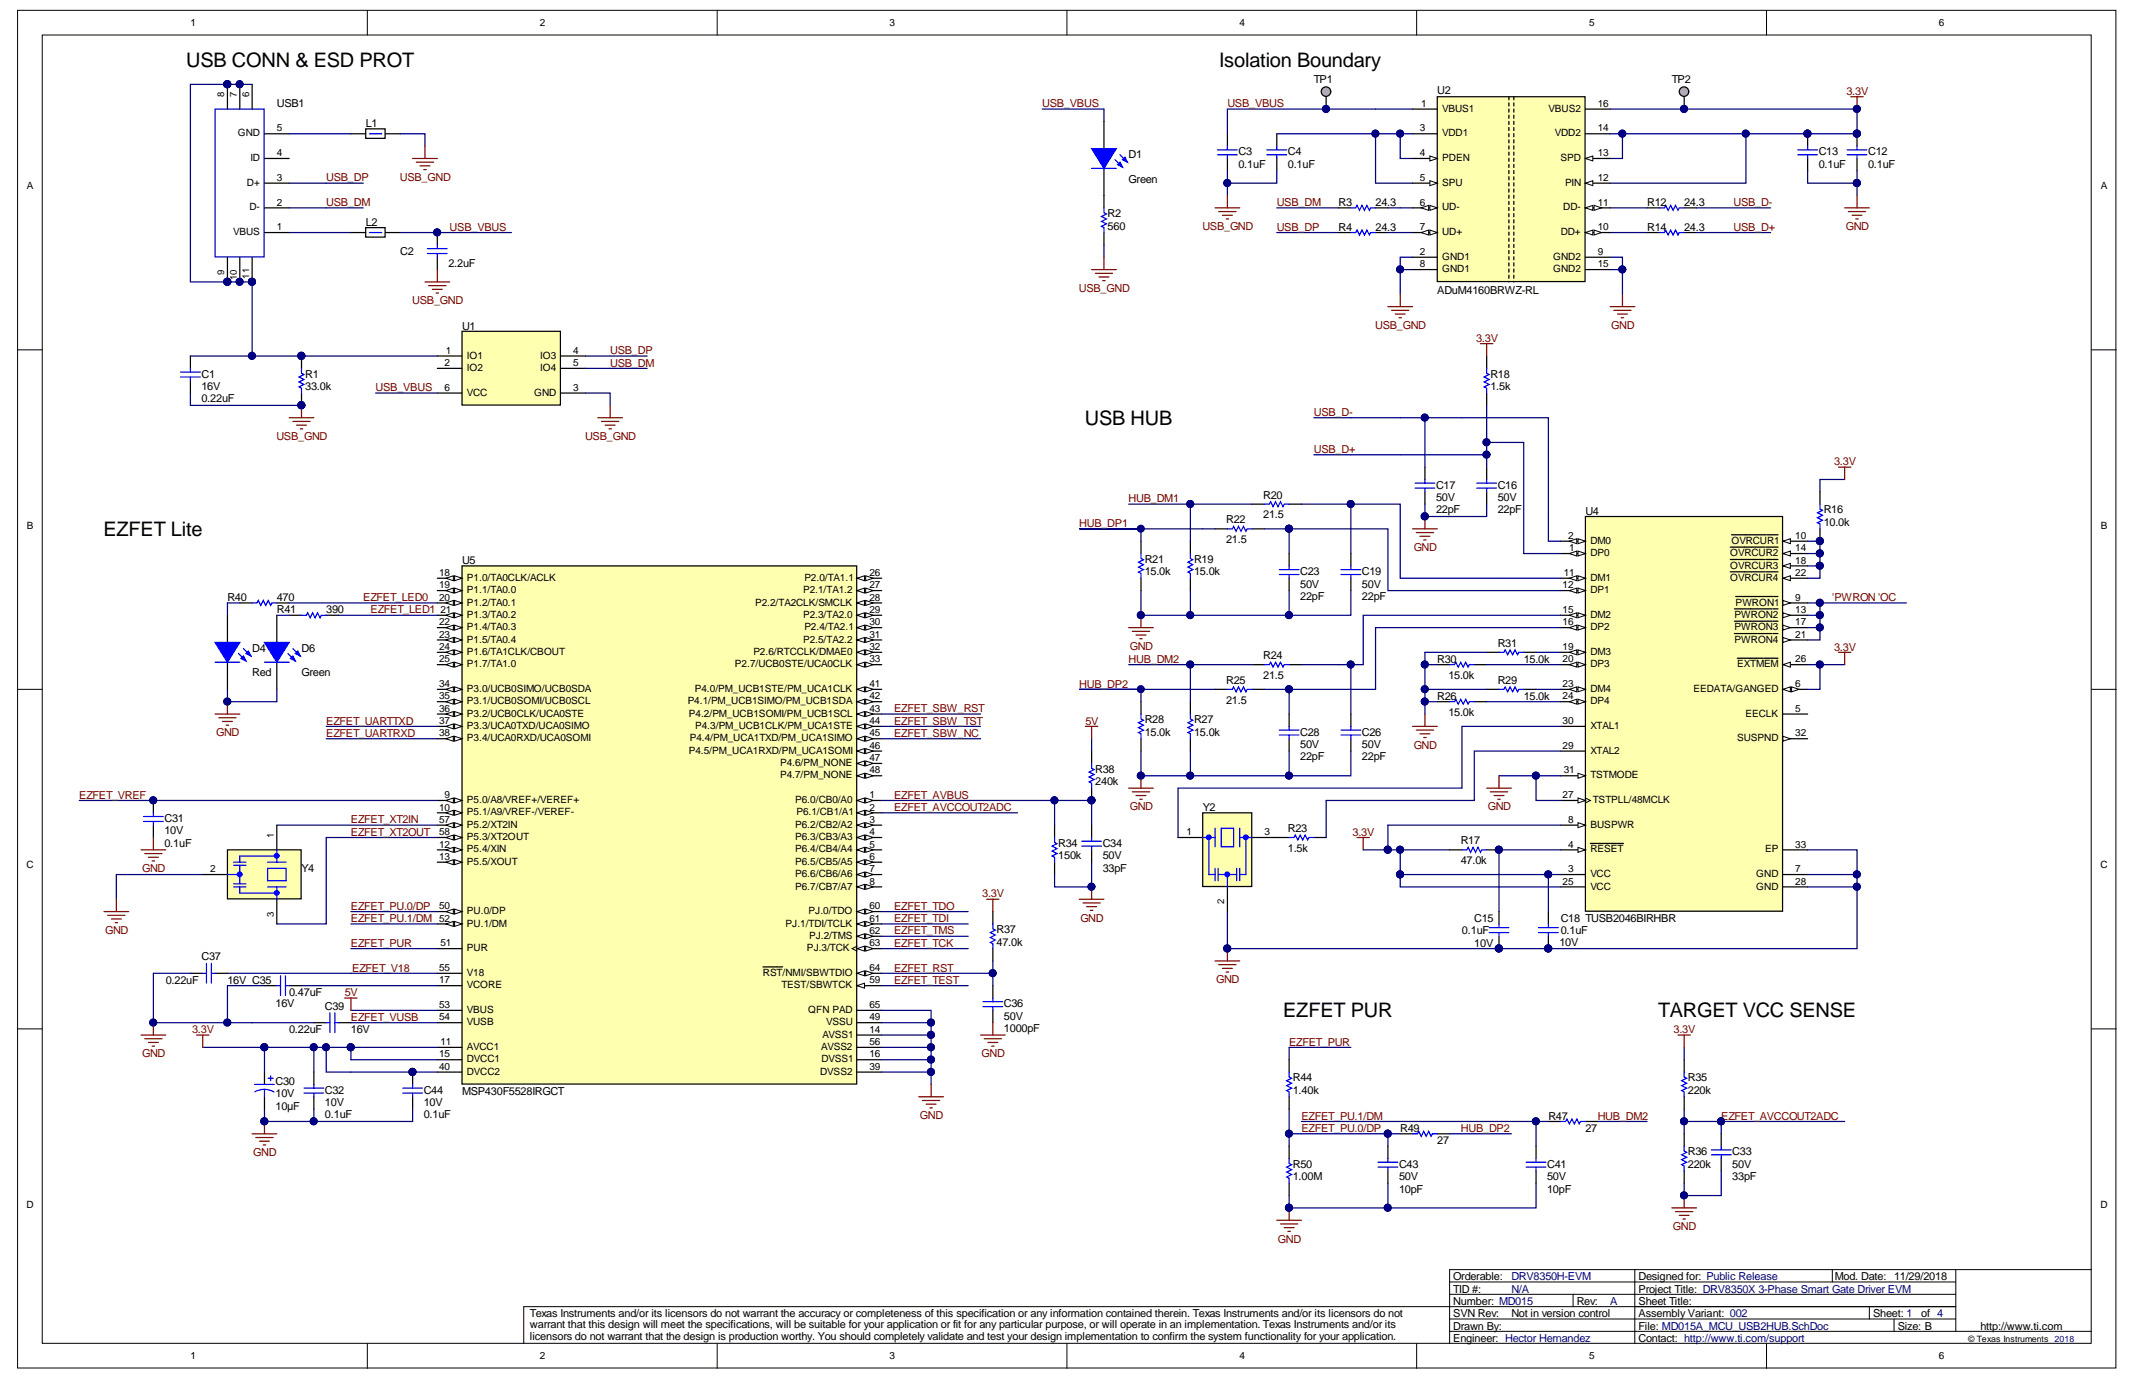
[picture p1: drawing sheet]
<svg xmlns="http://www.w3.org/2000/svg" width="432mm" height="279mm" viewBox="0 0 432 279" stroke-linecap="round" stroke-linejoin="round" font-family="sans-serif">
<defs><g id="words">
<g font-size="4">
<text x="37.6" y="13.5">USB CONN &amp; ESD PROT</text>
<text x="246.5" y="13.5">Isolation Boundary</text>
<text x="219.3" y="85.9">USB HUB</text>
<text x="20.9" y="108.4">EZFET Lite</text>
<text x="259.4" y="205.7">EZFET PUR</text>
<text x="335.2" y="205.7">TARGET VCC SENSE</text>
</g>
<g font-size="2.2">
<text x="265.6" y="16.7">TP1</text>
<text x="338" y="16.7">TP2</text>
<text x="56" y="21.7">USB1</text>
<text x="290.6" y="19">U2</text>
<text x="73.9" y="25.7">L1</text>
<text x="228.2" y="31.9">D1</text>
<text x="250.4" y="33.9">0.1uF</text>
<text x="250.4" y="31.4">C3</text>
<text x="260.4" y="33.9">0.1uF</text>
<text x="260.4" y="31.4">C4</text>
<text x="367.7" y="33.9">0.1uF</text>
<text x="367.7" y="31.4">C13</text>
<text x="377.6" y="33.9">0.1uF</text>
<text x="377.6" y="31.4">C12</text>
<text x="228.2" y="36.9">Green</text>
<text x="270.6" y="41.7">R3</text>
<text x="278.1" y="41.7">24.3</text>
<text x="333" y="41.7">R12</text>
<text x="340.5" y="41.7">24.3</text>
<text x="73.9" y="45.7">L2</text>
<text x="223.9" y="46.4">560</text>
<text x="223.9" y="43.9">R2</text>
<text x="270.6" y="46.7">R4</text>
<text x="278.1" y="46.7">24.3</text>
<text x="333" y="46.7">R14</text>
<text x="340.5" y="46.7">24.3</text>
<text x="80.9" y="51.7">C2</text>
<text x="90.7" y="53.9">2.2uF</text>
<text x="290.6" y="59.4">ADuM4160BRWZ-RL</text>
<text x="93.4" y="66.6">U1</text>
<text x="40.7" y="76.4">C1</text>
<text x="61.7" y="76.4">R1</text>
<text x="301.3" y="76.4">R18</text>
<text x="40.7" y="78.9">16V</text>
<text x="40.7" y="81.4">0.22uF</text>
<text x="61.7" y="78.9">33.0k</text>
<text x="301.3" y="78.9">1.5k</text>
<text x="255.4" y="100.8">R20</text>
<text x="290.3" y="101.3">50V</text>
<text x="290.3" y="98.8">C17</text>
<text x="302.8" y="101.3">50V</text>
<text x="302.8" y="98.8">C16</text>
<text x="247.9" y="105.8">R22</text>
<text x="255.4" y="104.8">21.5</text>
<text x="290.3" y="103.8">22pF</text>
<text x="302.8" y="103.8">22pF</text>
<text x="320.5" y="104.1">U4</text>
<text x="368.7" y="106.3">10.0k</text>
<text x="368.7" y="103.8">R16</text>
<text x="231.4" y="113.8">R21</text>
<text x="241.4" y="113.8">R19</text>
<text x="247.9" y="109.8">21.5</text>
<text x="93.4" y="114.1">U5</text>
<text x="231.4" y="116.3">15.0k</text>
<text x="241.4" y="116.3">15.0k</text>
<text x="262.8" y="118.8">50V</text>
<text x="262.8" y="116.3">C23</text>
<text x="275.3" y="118.8">50V</text>
<text x="275.3" y="116.3">C19</text>
<text x="46" y="121.6">R40</text>
<text x="56" y="121.6">470</text>
<text x="56" y="124.1">R41</text>
<text x="65.9" y="124.1">390</text>
<text x="262.8" y="121.3">22pF</text>
<text x="275.3" y="121.3">22pF</text>
<text x="51" y="131.8">D4</text>
<text x="61" y="131.8">D6</text>
<text x="302.8" y="130.8">R31</text>
<text x="51" y="136.8">Red</text>
<text x="61" y="136.8">Green</text>
<text x="255.4" y="137.3">21.5</text>
<text x="255.4" y="133.3">R24</text>
<text x="290.6" y="134">R30</text>
<text x="292.8" y="137.3">15.0k</text>
<text x="308" y="134">15.0k</text>
<text x="247.9" y="142.3">21.5</text>
<text x="247.9" y="138.3">R25</text>
<text x="290.6" y="141.5">R26</text>
<text x="302.8" y="138.3">R29</text>
<text x="308" y="141.5">15.0k</text>
<text x="231.4" y="148.8">15.0k</text>
<text x="231.4" y="146.3">R28</text>
<text x="241.4" y="148.8">15.0k</text>
<text x="241.4" y="146.3">R27</text>
<text x="262.8" y="148.8">C28</text>
<text x="275.3" y="148.8">C26</text>
<text x="292.8" y="144.8">15.0k</text>
<text x="262.8" y="151.3">50V</text>
<text x="262.8" y="153.8">22pF</text>
<text x="275.3" y="151.3">50V</text>
<text x="275.3" y="153.8">22pF</text>
<text x="221.4" y="158.8">240k</text>
<text x="221.4" y="156.3">R38</text>
<text x="33.3" y="166.2">C31</text>
<text x="243.1" y="164">Y2</text>
<text x="33.3" y="168.7">10V</text>
<text x="33.3" y="171.2">0.1uF</text>
<text x="213.9" y="173.7">150k</text>
<text x="213.9" y="171.2">R34</text>
<text x="222.9" y="173.7">50V</text>
<text x="222.9" y="171.2">C34</text>
<text x="260.4" y="172.2">1.5k</text>
<text x="260.4" y="168.2">R23</text>
<text x="295.3" y="170.7">R17</text>
<text x="61" y="176.2">Y4</text>
<text x="222.9" y="176.2">33pF</text>
<text x="295.3" y="174.7">47.0k</text>
<text x="201.5" y="191.2">47.0k</text>
<text x="201.5" y="188.7">R37</text>
<text x="295.5" y="189">0.1uF</text>
<text x="298" y="191.5">10V</text>
<text x="298" y="186.5">C15</text>
<text x="315.3" y="191.2">10V</text>
<text x="315.5" y="189">0.1uF</text>
<text x="315.5" y="186.5">C18 TUSB2046BIRHBR</text>
<text x="40.7" y="194.2">C37</text>
<text x="33.5" y="198.9">0.22uF</text>
<text x="46" y="198.9">16V C35</text>
<text x="55.7" y="203.7">16V</text>
<text x="58.5" y="201.4">0.47uF</text>
<text x="203" y="203.7">C36</text>
<text x="58.5" y="208.9">0.22uF</text>
<text x="65.7" y="204.2">C39</text>
<text x="70.9" y="208.9">16V</text>
<text x="203" y="206.2">50V</text>
<text x="203" y="208.7">1000pF</text>
<text x="55.7" y="221.9">10V</text>
<text x="55.7" y="219.4">C30</text>
<text x="65.7" y="221.2">C32</text>
<text x="85.7" y="221.2">C44</text>
<text x="93.4" y="221.4">MSP430F5528IRGCT</text>
<text x="261.4" y="221.2">1.40k</text>
<text x="261.4" y="218.7">R44</text>
<text x="341.2" y="221.2">220k</text>
<text x="341.2" y="218.7">R35</text>
<text x="55.7" y="224.4">10µF</text>
<text x="65.7" y="223.7">10V</text>
<text x="65.7" y="226.2">0.1uF</text>
<text x="85.7" y="223.7">10V</text>
<text x="85.7" y="226.2">0.1uF</text>
<text x="313" y="226.4">R47</text>
<text x="283.1" y="228.9">R49</text>
<text x="290.6" y="231.4">27</text>
<text x="320.5" y="228.9">27</text>
<text x="341.2" y="233.6">R36</text>
<text x="350.2" y="233.6">C33</text>
<text x="261.4" y="238.6">1.00M</text>
<text x="261.4" y="236.1">R50</text>
<text x="282.8" y="238.6">50V</text>
<text x="282.8" y="236.1">C43</text>
<text x="312.8" y="238.6">50V</text>
<text x="312.8" y="236.1">C41</text>
<text x="341.2" y="236.1">220k</text>
<text x="350.2" y="236.1">50V</text>
<text x="350.2" y="238.6">33pF</text>
<text x="282.8" y="241.1">10pF</text>
<text x="312.8" y="241.1">10pF</text>
<text x="293.8" y="263.9">Number: MD015</text>
<text x="293.8" y="261.4">TID #:</text>
<text x="293.8" y="258.9">Orderable:</text>
<text x="318.8" y="263.9">Rev:</text>
<text x="331.2" y="263.9">Sheet Title:</text>
<text x="331.2" y="261.4">Project Title: DRV8350X 3-Phase Smart Gate Driver EVM</text>
<text x="331.2" y="258.9">Designed for: Public Release</text>
<text x="370.9" y="258.9">Mod. Date: 11/29/2018</text>
<text x="107.1" y="266.2">Texas Instruments and/or its licensors do not warrant the accuracy or completeness of this specification or any information contained therein. Texas Instruments and/or its licensors do not</text>
<text x="107.1" y="268.6">warrant that this design will meet the specifications, will be suitable for your application or fit for any particular purpose, or will operate in an implementation. Texas Instruments and/or its</text>
<text x="293.8" y="268.8">Drawn By:</text>
<text x="293.8" y="266.4">SVN Rev:</text>
<text x="305.5" y="266.4">Not in version control</text>
<text x="331.2" y="268.8">File: MD015A_MCU_USB2HUB.SchDoc</text>
<text x="331.2" y="266.4">Assembly Variant: 002</text>
<text x="378.6" y="266.4">Sheet: 1</text>
<text x="383.6" y="268.8">Size: B</text>
<text x="388.4" y="266.4">of 4</text>
<text x="400.4" y="268.8">http://www.ti.com</text>
<text x="107.1" y="271">licensors do not warrant that the design is production worthy. You should completely validate and test your design implementation to confirm the system functionality for your application.</text>
<text x="293.8" y="271.3">Engineer: Hector Hernandez</text>
<text x="331.2" y="271.3">Contact: http://www.ti.com/support</text>
</g>
<g font-size="2.2" fill="#800000">
<text x="210.7" y="21.7">USB_VBUS</text>
<text x="248.1" y="21.7">USB_VBUS</text>
<text x="373.3" y="19.2">3.3V</text>
<text x="65.9" y="36.7">USB_DP</text>
<text x="65.9" y="41.7">USB_DM</text>
<text x="80.8" y="36.6">USB_GND</text>
<text x="258.1" y="41.7">USB_DM</text>
<text x="350.4" y="41.7">USB_D-</text>
<text x="90.9" y="46.7">USB_VBUS</text>
<text x="243.1" y="46.5">USB_GND</text>
<text x="258.1" y="46.7">USB_DP</text>
<text x="350.4" y="46.7">USB_D+</text>
<text x="373.1" y="46.5">GND</text>
<text x="218.1" y="59">USB_GND</text>
<text x="83.3" y="61.5">USB_GND</text>
<text x="123.3" y="71.6">USB_DP</text>
<text x="278" y="66.5">USB_GND</text>
<text x="298.4" y="69.1">3.3V</text>
<text x="325.7" y="66.5">GND</text>
<text x="123.3" y="74.1">USB_DM</text>
<text x="75.9" y="79.1">USB_VBUS</text>
<text x="55.9" y="89">USB_GND</text>
<text x="118.3" y="89">USB_GND</text>
<text x="265.6" y="84.1">USB_D-</text>
<text x="265.6" y="91.6">USB_D+</text>
<text x="370.8" y="94.1">3.3V</text>
<text x="228.2" y="101.6">HUB_DM1</text>
<text x="218.2" y="106.6">HUB_DP1</text>
<text x="285.8" y="111.4">GND</text>
<text x="73.4" y="121.6">EZFET_LED0</text>
<text x="74.9" y="124.1">EZFET_LED1</text>
<text x="370.4" y="121.6">'PWRON 'OC</text>
<text x="228.4" y="131.4">GND</text>
<text x="370.8" y="131.5">3.3V</text>
<text x="228.2" y="134">HUB_DM2</text>
<text x="218.2" y="139">HUB_DP2</text>
<text x="43.7" y="148.9">GND</text>
<text x="65.9" y="146.5">EZFET_UARTTXD</text>
<text x="65.9" y="149">EZFET_UARTRXD</text>
<text x="180.7" y="146.5">EZFET_SBW_TST</text>
<text x="180.7" y="144">EZFET_SBW_RST</text>
<text x="180.7" y="149">EZFET_SBW_NC</text>
<text x="219.4" y="146.5">5V</text>
<text x="285.8" y="151.4">GND</text>
<text x="16" y="161.5">EZFET_VREF</text>
<text x="180.7" y="161.5">EZFET_AVBUS</text>
<text x="70.9" y="166.5">EZFET_XT2IN</text>
<text x="180.7" y="164">EZFET_AVCCOUT2ADC</text>
<text x="228.4" y="163.9">GND</text>
<text x="300.8" y="163.9">GND</text>
<text x="70.9" y="169">EZFET_XT2OUT</text>
<text x="273.4" y="169">3.3V</text>
<text x="28.7" y="176.4">GND</text>
<text x="70.9" y="184">EZFET_PU.0/DP</text>
<text x="180.7" y="184">EZFET_TDO</text>
<text x="198.6" y="181.5">3.3V</text>
<text x="21.2" y="188.8">GND</text>
<text x="70.9" y="186.5">EZFET_PU.1/DM 52</text>
<text x="70.9" y="191.5">EZFET_PUR</text>
<text x="180.7" y="191.5">EZFET_TCK</text>
<text x="180.7" y="189">EZFET_TMS</text>
<text x="180.7" y="186.5">EZFET_TDI</text>
<text x="218.4" y="186.3">GND</text>
<text x="71.2" y="196.5">EZFET_V18</text>
<text x="180.7" y="196.5">EZFET_RST</text>
<text x="69.7" y="201.4">5V</text>
<text x="180.7" y="198.9">EZFET_TEST</text>
<text x="245.9" y="198.8">GND</text>
<text x="38.8" y="208.9">3.3V</text>
<text x="70.9" y="206.4">EZFET_VUSB</text>
<text x="338.3" y="208.9">3.3V</text>
<text x="28.7" y="213.8">GND</text>
<text x="198.4" y="213.8">GND</text>
<text x="260.6" y="211.4">EZFET_PUR</text>
<text x="186" y="226.3">GND</text>
<text x="263.1" y="226.4">EZFET_PU.1/DM</text>
<text x="323" y="226.4">HUB_DM2</text>
<text x="348" y="226.4">EZFET_AVCCOUT2ADC</text>
<text x="51.2" y="233.8">GND</text>
<text x="263.1" y="228.9">EZFET_PU.0/DP</text>
<text x="295.3" y="228.9">HUB_DP2</text>
<text x="258.3" y="251.2">GND</text>
<text x="338.2" y="248.8">GND</text>
</g>
<g font-size="2.2" fill="#000080">
<text x="305.5" y="261.4">N/A</text>
<text x="305.5" y="258.9">DRV8350H-EVM</text>
<text x="325.5" y="263.9">A</text>
</g>
<g font-size="2">
<text x="38.5" y="5.3">1</text>
<text x="109.1" y="5.3">2</text>
<text x="179.8" y="5.3">3</text>
<text x="250.5" y="5.3">4</text>
<text x="321.2" y="5.3">5</text>
<text x="391.9" y="5.3">6</text>
<text x="287.3" y="21.6">1</text>
<text x="291.5" y="22.6">VBUS1</text>
<text x="313.1" y="22.6">VBUS2</text>
<text x="323" y="21.6">16</text>
<text x="48.1" y="27.6">GND</text>
<text x="56" y="26.6">5</text>
<text x="287" y="26.6">3</text>
<text x="291.5" y="27.6">VDD1</text>
<text x="314.3" y="27.6">VDD2</text>
<text x="323" y="26.6">14</text>
<text x="50.6" y="32.6">ID</text>
<text x="56" y="31.6">4</text>
<text x="287" y="31.6">4</text>
<text x="291.5" y="32.6">PDEN</text>
<text x="315.5" y="32.6">SPD</text>
<text x="323" y="31.6">13</text>
<text x="5.4" y="38.2">A</text>
<text x="49.9" y="37.6">D+</text>
<text x="56" y="41.6">2</text>
<text x="56" y="36.6">3</text>
<text x="287" y="36.6">5</text>
<text x="287" y="41.6">6</text>
<text x="291.5" y="37.6">SPU</text>
<text x="316.4" y="37.6">PIN</text>
<text x="323" y="36.6">12</text>
<text x="323" y="41.6">11</text>
<text x="424.7" y="38.2">A</text>
<text x="47.1" y="47.6">VBUS</text>
<text x="50.4" y="42.6">D-</text>
<text x="56" y="46.6">1</text>
<text x="287" y="46.6">7</text>
<text x="291.5" y="42.6">UD-</text>
<text x="291.5" y="47.6">UD+</text>
<text x="315.5" y="47.6">DD+</text>
<text x="316" y="42.6">DD-</text>
<text x="323" y="46.6">10</text>
<text x="287" y="51.6">2</text>
<text x="291.5" y="52.5">GND1</text>
<text x="314" y="52.5">GND2</text>
<text x="323" y="51.6">9</text>
<text x="287" y="54">8</text>
<text x="291.5" y="55">GND1</text>
<text x="314" y="55">GND2</text>
<text x="323" y="54">15</text>
<text x="90.1" y="71.5">1</text>
<text x="115.9" y="71.5">4</text>
<text x="89.9" y="74">2</text>
<text x="94.4" y="72.5">IO1</text>
<text x="94.4" y="75">IO2</text>
<text x="109.2" y="72.5">IO3</text>
<text x="109.2" y="75">IO4</text>
<text x="115.9" y="74">5</text>
<text x="89.9" y="79">6</text>
<text x="94.4" y="80">VCC</text>
<text x="108" y="80">GND</text>
<text x="115.9" y="79">3</text>
<text x="5.4" y="106.9">B</text>
<text x="424.7" y="106.9">B</text>
<text x="317" y="109">2</text>
<text x="317.2" y="111.5">1</text>
<text x="321.5" y="112.5">DP0</text>
<text x="321.5" y="110">DM0</text>
<text x="349.8" y="112.5">OVRCUR2</text>
<text x="350" y="110">OVRCUR1</text>
<text x="362.9" y="109">10</text>
<text x="362.9" y="111.5">14</text>
<text x="362.9" y="114">18</text>
<text x="88.8" y="116.5">18</text>
<text x="88.8" y="119">19</text>
<text x="94.4" y="117.5">P1.0/TA0CLK/ACLK</text>
<text x="94.4" y="120">P1.1/TA0.0</text>
<text x="162.3" y="120">P2.1/TA1.2</text>
<text x="162.6" y="117.5">P2.0/TA1.1</text>
<text x="175.8" y="116.5">26</text>
<text x="175.8" y="119">27</text>
<text x="315.9" y="119">12</text>
<text x="316.1" y="116.5">11</text>
<text x="321.5" y="117.5">DM1</text>
<text x="321.5" y="120">DP1</text>
<text x="349.8" y="115">OVRCUR3</text>
<text x="349.8" y="117.5">OVRCUR4</text>
<text x="362.9" y="116.5">22</text>
<text x="88.8" y="121.5">20</text>
<text x="89" y="123.9">21</text>
<text x="94.4" y="122.5">P1.2/TA0.1</text>
<text x="94.4" y="124.9">P1.3/TA0.2</text>
<text x="152.6" y="122.5">P2.2/TA2CLK/SMCLK</text>
<text x="162.3" y="124.9">P2.3/TA2.0</text>
<text x="175.8" y="121.5">28</text>
<text x="175.8" y="123.9">29</text>
<text x="315.9" y="123.9">15</text>
<text x="321.5" y="124.9">DM2</text>
<text x="350.6" y="124.9">PWRON2</text>
<text x="350.9" y="122.5">PWRON1</text>
<text x="362.9" y="121.5">9</text>
<text x="362.9" y="123.9">13</text>
<text x="88.8" y="126.4">22</text>
<text x="88.8" y="128.9">23</text>
<text x="88.8" y="131.4">24</text>
<text x="94.4" y="127.4">P1.4/TA0.3</text>
<text x="94.4" y="129.9">P1.5/TA0.4</text>
<text x="162.3" y="129.9">P2.5/TA2.2</text>
<text x="162.6" y="127.4">P2.4/TA2.1</text>
<text x="175.8" y="126.4">30</text>
<text x="175.8" y="128.9">31</text>
<text x="175.8" y="131.4">32</text>
<text x="315.9" y="126.4">16</text>
<text x="315.9" y="131.4">19</text>
<text x="321.5" y="127.4">DP2</text>
<text x="350.6" y="127.4">PWRON3</text>
<text x="350.6" y="129.9">PWRON4</text>
<text x="362.9" y="126.4">17</text>
<text x="362.9" y="128.9">21</text>
<text x="88.8" y="133.9">25</text>
<text x="94.4" y="132.4">P1.6/TA1CLK/CBOUT</text>
<text x="94.4" y="134.9">P1.7/TA1.0</text>
<text x="148.6" y="134.9">P2.7/UCB0STE/UCA0CLK</text>
<text x="152.3" y="132.4">P2.6/RTCCLK/DMAE0</text>
<text x="175.8" y="133.9">33</text>
<text x="315.9" y="133.9">20</text>
<text x="321.5" y="132.4">DM3</text>
<text x="321.5" y="134.9">DP3</text>
<text x="351.2" y="134.9">EXTMEM</text>
<text x="362.9" y="133.9">26</text>
<text x="88.8" y="138.9">34</text>
<text x="88.8" y="141.4">35</text>
<text x="88.8" y="143.9">36</text>
<text x="94.4" y="139.9">P3.0/UCB0SIMO/UCB0SDA</text>
<text x="94.4" y="142.4">P3.1/UCB0SOMI/UCB0SCL</text>
<text x="139" y="142.4">P4.1/PM_UCB1SIMO/PM_UCB1SDA</text>
<text x="140.5" y="139.9">P4.0/PM_UCB1STE/PM_UCA1CLK</text>
<text x="175.8" y="138.9">41</text>
<text x="175.8" y="141.4">42</text>
<text x="175.8" y="143.9">43</text>
<text x="315.9" y="138.9">23</text>
<text x="315.9" y="141.4">24</text>
<text x="321.5" y="139.9">DM4</text>
<text x="321.5" y="142.4">DP4</text>
<text x="342.4" y="139.9">EEDATA/GANGED</text>
<text x="362.9" y="143.9">5</text>
<text x="362.9" y="138.9">6</text>
<text x="88.8" y="146.4">37</text>
<text x="88.8" y="148.9">38</text>
<text x="94.4" y="144.9">P3.2/UCB0CLK/UCA0STE</text>
<text x="94.4" y="147.4">P3.3/UCA0TXD/UCA0SIMO</text>
<text x="94.4" y="149.9">P3.4/UCA0RXD/UCA0SOMI</text>
<text x="139.3" y="144.9">P4.2/PM_UCB1SOMI/PM_UCB1SCL</text>
<text x="139.4" y="149.9">P4.4/PM_UCA1TXD/PM_UCA1SIMO</text>
<text x="140.5" y="147.4">P4.3/PM_UCB1CLK/PM_UCA1STE</text>
<text x="175.8" y="146.4">44</text>
<text x="175.8" y="148.9">45</text>
<text x="315.9" y="146.4">30</text>
<text x="321.5" y="147.4">XTAL1</text>
<text x="351.1" y="149.9">SUSPND</text>
<text x="352.8" y="144.9">EECLK</text>
<text x="362.9" y="148.9">32</text>
<text x="139.2" y="152.4">P4.5/PM_UCA1RXD/PM_UCA1SOMI</text>
<text x="157.7" y="154.9">P4.6/PM_NONE</text>
<text x="175.8" y="151.4">46</text>
<text x="175.8" y="153.9">47</text>
<text x="315.9" y="151.4">29</text>
<text x="321.5" y="152.4">XTAL2</text>
<text x="89.9" y="161.4">9</text>
<text x="157.7" y="157.4">P4.7/PM_NONE</text>
<text x="175.8" y="161.4">1</text>
<text x="175.8" y="156.4">48</text>
<text x="315.9" y="161.4">27</text>
<text x="316.1" y="156.4">31</text>
<text x="321.5" y="157.4">TSTMODE</text>
<text x="88.8" y="163.9">10</text>
<text x="88.8" y="166.4">57</text>
<text x="94.4" y="162.4">P5.0/A8/VREF+/VEREF+</text>
<text x="94.4" y="164.9">P5.1/A9/VREF-/VEREF-</text>
<text x="94.4" y="167.4">P5.2/XT2IN</text>
<text x="160.8" y="162.4">P6.0/CB0/A0</text>
<text x="160.8" y="167.4">P6.2/CB2/A2</text>
<text x="161" y="164.9">P6.1/CB1/A1</text>
<text x="175.8" y="163.9">2</text>
<text x="175.8" y="166.4">3</text>
<text x="317" y="166.4">8</text>
<text x="321.5" y="167.4">BUSPWR</text>
<text x="322" y="162.4">TSTPLL/48MCLK</text>
<text x="88.8" y="171.4">12</text>
<text x="88.8" y="173.9">13</text>
<text x="88.8" y="168.9">58</text>
<text x="94.4" y="172.4">P5.4/XIN</text>
<text x="94.4" y="169.9">P5.3/XT2OUT</text>
<text x="160.8" y="169.9">P6.3/CB3/A3</text>
<text x="160.8" y="172.4">P6.4/CB4/A4</text>
<text x="175.8" y="168.9">4</text>
<text x="175.8" y="171.4">5</text>
<text x="175.8" y="173.9">6</text>
<text x="239.9" y="168.9">1</text>
<text x="255.6" y="168.9">3</text>
<text x="317" y="171.4">4</text>
<text x="321.5" y="172.4">RESET</text>
<text x="356.8" y="172.4">EP</text>
<text x="362.9" y="171.4">33</text>
<text x="5.4" y="175.6">C</text>
<text x="42.5" y="176.4">2</text>
<text x="94.4" y="174.9">P5.5/XOUT</text>
<text x="160.8" y="174.9">P6.5/CB5/A5</text>
<text x="160.8" y="177.4">P6.6/CB6/A6</text>
<text x="160.8" y="179.9">P6.7/CB7/A7</text>
<text x="175.8" y="176.4">7</text>
<text x="175.8" y="178.9">8</text>
<text x="315.9" y="178.9">25</text>
<text x="317" y="176.4">3</text>
<text x="321.5" y="177.4">VCC</text>
<text x="321.5" y="179.9">VCC</text>
<text x="355" y="177.4">GND</text>
<text x="355" y="179.9">GND</text>
<text x="362.9" y="176.4">7</text>
<text x="362.9" y="178.9">28</text>
<text x="424.6" y="175.6">C</text>
<text x="88.8" y="183.9">50</text>
<text x="94.4" y="184.9">PU.0/DP</text>
<text x="163.4" y="184.9">PJ.0/TDO</text>
<text x="175.8" y="183.9">60</text>
<text x="89" y="191.4">51</text>
<text x="94.4" y="187.4">PU.1/DM</text>
<text x="158.8" y="187.4">PJ.1/TDI/TCLK</text>
<text x="163.5" y="189.9">PJ.2/TMS</text>
<text x="175.8" y="186.4">61</text>
<text x="175.8" y="188.9">62</text>
<text x="175.8" y="191.4">63</text>
<text x="88.8" y="196.3">55</text>
<text x="94.4" y="192.4">PUR</text>
<text x="94.4" y="197.3">V18</text>
<text x="154.2" y="197.3">RST/NMI/SBWTDIO</text>
<text x="163.1" y="192.4">PJ.3/TCK</text>
<text x="175.8" y="196.3">64</text>
<text x="88.8" y="198.8">17</text>
<text x="88.8" y="203.8">53</text>
<text x="94.4" y="199.8">VCORE</text>
<text x="158" y="199.8">TEST/SBWTCK</text>
<text x="175.8" y="198.8">59</text>
<text x="175.8" y="203.8">65</text>
<text x="88.8" y="206.3">54</text>
<text x="94.4" y="204.8">VBUS</text>
<text x="94.4" y="207.3">VUSB</text>
<text x="163.4" y="204.8">QFN PAD</text>
<text x="166.2" y="209.8">AVSS1</text>
<text x="167" y="207.3">VSSU</text>
<text x="175.8" y="208.8">14</text>
<text x="175.8" y="206.3">49</text>
<text x="88.8" y="213.8">15</text>
<text x="89" y="211.3">11</text>
<text x="94.4" y="212.3">AVCC1</text>
<text x="94.4" y="214.8">DVCC1</text>
<text x="166" y="212.3">AVSS2</text>
<text x="166.1" y="214.8">DVSS1</text>
<text x="175.8" y="213.8">16</text>
<text x="175.8" y="211.3">56</text>
<text x="88.8" y="216.3">40</text>
<text x="94.4" y="217.3">DVCC2</text>
<text x="165.8" y="217.3">DVSS2</text>
<text x="175.8" y="216.3">39</text>
<text x="5.4" y="244.2">D</text>
<text x="424.6" y="244.2">D</text>
<text x="38.5" y="274.9">1</text>
<text x="109.1" y="274.9">2</text>
<text x="179.8" y="274.9">3</text>
<text x="250.5" y="274.9">4</text>
<text x="321.2" y="274.9">5</text>
<text x="391.9" y="274.9">6</text>
</g>
<g font-size="1.9">
<text x="45.3" y="19.6" transform="rotate(-90 45.3 19.6)">8</text>
<text x="47.8" y="19.6" transform="rotate(-90 47.8 19.6)">7</text>
<text x="50.3" y="19.6" transform="rotate(-90 50.3 19.6)">6</text>
<text x="45.3" y="55.5" transform="rotate(-90 45.3 55.5)">9</text>
<text x="47.8" y="56.6" transform="rotate(-90 47.8 56.6)">10</text>
<text x="50.3" y="56.4" transform="rotate(-90 50.3 56.4)">11</text>
<text x="55.3" y="169.4" transform="rotate(-90 55.3 169.4)">1</text>
<text x="55.3" y="185.4" transform="rotate(-90 55.3 185.4)">3</text>
<text x="247.5" y="182.9" transform="rotate(-90 247.5 182.9)">2</text>
</g>
<text font-size="1.8" x="397.9" y="271.3">© Texas Instruments 2018</text>
</g></defs>
<g fill="#fff" stroke="#000" stroke-width=".2">
<path d="M3.6 2.1h424.1v274.5h-424.1z"/>
<path d="M8.5 7.1h414.2v264.5h-414.2z"/>
</g>
<g fill="none" stroke="#000" stroke-width=".2">
<path d="M74.3 2.1v5M145 2.1v5M215.7 2.1v5M286.4 2.1v5M357.1 2.1v5M3.6 70.7h4.9M422.8 70.7h5M3.6 139.4h4.9M422.8 139.4h5M3.6 208h4.9M422.8 208h5M293 259.2h102.4"/>
<path d="M330.5 256.7h-37.5v15M370.4 256.7v2.5M395.4 256.7v12.5M422.8 256.7h-92.3v15M74.3 271.7v5M145 271.7v5M215.7 271.7v5M286.4 271.7v5M293 269.2h129.8M293 266.7h102.4M293 261.7h102.4M318 261.7v2.5"/>
<path d="M357.1 271.7v5M377.9 264.2v2.5M382.9 266.7v2.5M395.4 264.2h-289.5v7.5"/>
</g>
<g fill="none" stroke="#000080" stroke-width=".25">
<path d="M58.5 37h7.4M248.1 34.5v5M258.1 27.1h27.5M258.1 34.5v2.5h-10M278.1 27.1v9.9h7.5M283.1 27.1v4.9h2.5M285.6 22.1h-37.5v5M325.5 22.1h49.9v5M325.5 27.1h39.9M328 27.1v4.9h-2.5M352.9 27.1v9.9h-27.4M365.4 34.5v2.5h10"/>
<path d="M375.4 34.5v5M58.5 42h7.4M58.5 47h12.4M258.1 42h12.5M258.1 47h12.5M283.1 42h2.5M283.1 47h2.5M283.1 54.5h2.5M285.6 52h-2.5v7.5M325.5 52h2.5v7.5M325.5 42h7.5M325.5 47h7.5"/>
<path d="M325.5 54.5h2.5M343 42h14.9M343 47h14.9"/>
</g>
<g fill="#000080" stroke="#000080" stroke-width=".2">
<circle cx="283" cy="27" r=".71"/>
<circle cx="278" cy="27" r=".71"/>
<circle cx="283" cy="54.5" r=".71"/>
<circle cx="248.1" cy="37" r=".71"/>
<circle cx="375.4" cy="27" r=".71"/>
<circle cx="365.4" cy="27" r=".71"/>
<circle cx="375.4" cy="22" r=".71"/>
<circle cx="327.9" cy="54.5" r=".71"/>
<circle cx="327.9" cy="27" r=".71"/>
<circle cx="352.9" cy="27" r=".71"/>
<circle cx="375.4" cy="37" r=".71"/>
<circle cx="83.4" cy="216.7" r=".71"/>
</g>
<g fill="none" stroke="#000" stroke-width=".25">
<path d="M248.1 27.1v2.4M248.1 32v2.5M258.1 27.1v2.4M258.1 32v2.5M365.4 27.1v2.4M365.4 32v2.5M375.4 27.1v2.4M375.4 32v2.5M333 42h2.5M333 47h2.5M340.5 42h2.5M340.5 47h2.5"/>
<path d="M83.4 216.8v2.5M83.4 221.8v2.5"/>
</g>
<g fill="none" stroke="#00f" stroke-width=".25">
<path d="M246.1 31.3h4M246.1 30.3h4M248.1 29.5v.8M248.1 31.3v.7M256.1 31.3h4M256.1 30.3h4M258.1 29.5v.8M258.1 31.3v.7M363.4 31.3h4M363.4 30.3h4M365.4 29.5v.8M365.4 31.3v.7"/>
<path d="M373.4 31.3h4M373.4 30.3h4M375.4 29.5v.8M375.4 31.3v.7M335.5 42h1l.2-.5 .5 1 .5-1 .5 1 .5-1 .5 1 .3-.5h1M335.5 47h1l.2-.5 .5 1 .5-1 .5 1 .5-1 .5 1 .3-.5h1M83.4 219.3v.7M81.4 220h4M81.4 221h4M83.4 221v.8"/>
</g>
<path d="M93.4 114.4h79.8v104.8h-79.8z" fill="#ffffb0" stroke="#000" stroke-width=".25"/>
<path d="M173.3 161.9h4.9" fill="none" stroke="#000" stroke-width=".25"/>
<path d="M173.3 161.9l1.5-.5v1z" fill="#fff"/>
<path d="M173.3 161.9l1.5-.5v1z" fill="none" stroke="#000" stroke-width=".2"/>
<path d="M175 161.4l1.5 .5-1.5 .5z" fill="#fff"/>
<path d="M175 161.4l1.5 .5-1.5 .5z" fill="none" stroke="#000" stroke-width=".2"/>
<path d="M173.3 164.4h4.9" fill="none" stroke="#000" stroke-width=".25"/>
<path d="M173.3 164.4l1.5-.5v1z" fill="#fff"/>
<path d="M173.3 164.4l1.5-.5v1z" fill="none" stroke="#000" stroke-width=".2"/>
<path d="M175 163.9l1.5 .5-1.5 .5z" fill="#fff"/>
<path d="M175 163.9l1.5 .5-1.5 .5z" fill="none" stroke="#000" stroke-width=".2"/>
<path d="M173.3 166.9h4.9" fill="none" stroke="#000" stroke-width=".25"/>
<path d="M173.3 166.9l1.5-.5v1z" fill="#fff"/>
<path d="M173.3 166.9l1.5-.5v1z" fill="none" stroke="#000" stroke-width=".2"/>
<path d="M175 166.4l1.5 .5-1.5 .5z" fill="#fff"/>
<path d="M175 166.4l1.5 .5-1.5 .5z" fill="none" stroke="#000" stroke-width=".2"/>
<path d="M173.3 169.4h4.9" fill="none" stroke="#000" stroke-width=".25"/>
<path d="M173.3 169.4l1.5-.5v1z" fill="#fff"/>
<path d="M173.3 169.4l1.5-.5v1z" fill="none" stroke="#000" stroke-width=".2"/>
<path d="M175 168.9l1.5 .5-1.5 .5z" fill="#fff"/>
<path d="M175 168.9l1.5 .5-1.5 .5z" fill="none" stroke="#000" stroke-width=".2"/>
<path d="M173.3 171.8h4.9" fill="none" stroke="#000" stroke-width=".25"/>
<path d="M173.3 171.8l1.5-.5v1z" fill="#fff"/>
<path d="M173.3 171.8l1.5-.5v1z" fill="none" stroke="#000" stroke-width=".2"/>
<path d="M175 171.3l1.5 .5-1.5 .5z" fill="#fff"/>
<path d="M175 171.3l1.5 .5-1.5 .5z" fill="none" stroke="#000" stroke-width=".2"/>
<path d="M173.3 174.3h4.9" fill="none" stroke="#000" stroke-width=".25"/>
<path d="M173.3 174.3l1.5-.5v1z" fill="#fff"/>
<path d="M173.3 174.3l1.5-.5v1z" fill="none" stroke="#000" stroke-width=".2"/>
<path d="M175 173.8l1.5 .5-1.5 .5z" fill="#fff"/>
<path d="M175 173.8l1.5 .5-1.5 .5z" fill="none" stroke="#000" stroke-width=".2"/>
<path d="M173.3 176.8h4.9" fill="none" stroke="#000" stroke-width=".25"/>
<path d="M173.3 176.8l1.5-.5v1z" fill="#fff"/>
<path d="M173.3 176.8l1.5-.5v1z" fill="none" stroke="#000" stroke-width=".2"/>
<path d="M175 176.3l1.5 .5-1.5 .5z" fill="#fff"/>
<path d="M175 176.3l1.5 .5-1.5 .5z" fill="none" stroke="#000" stroke-width=".2"/>
<path d="M173.3 179.3h4.9" fill="none" stroke="#000" stroke-width=".25"/>
<path d="M173.3 179.3l1.5-.5v1z" fill="#fff"/>
<path d="M173.3 179.3l1.5-.5v1z" fill="none" stroke="#000" stroke-width=".2"/>
<path d="M175 178.8l1.5 .5-1.5 .5z" fill="#fff"/>
<path d="M175 178.8l1.5 .5-1.5 .5z" fill="none" stroke="#000" stroke-width=".2"/>
<path d="M88.4 161.9h5" fill="none" stroke="#000" stroke-width=".25"/>
<path d="M91.9 161.4l1.5 .5-1.5 .5z" fill="#fff"/>
<path d="M91.9 161.4l1.5 .5-1.5 .5z" fill="none" stroke="#000" stroke-width=".2"/>
<path d="M90.2 161.9l1.4-.5v1z" fill="#fff"/>
<path d="M90.2 161.9l1.4-.5v1z" fill="none" stroke="#000" stroke-width=".2"/>
<path d="M88.4 164.4h5" fill="none" stroke="#000" stroke-width=".25"/>
<path d="M91.9 163.9l1.5 .5-1.5 .5z" fill="#fff"/>
<path d="M91.9 163.9l1.5 .5-1.5 .5z" fill="none" stroke="#000" stroke-width=".2"/>
<path d="M90.2 164.4l1.4-.5v1z" fill="#fff"/>
<path d="M90.2 164.4l1.4-.5v1z" fill="none" stroke="#000" stroke-width=".2"/>
<path d="M88.4 171.8h5M88.4 211.8h5" fill="none" stroke="#000" stroke-width=".25"/>
<path d="M91.9 171.3l1.5 .5-1.5 .5z" fill="#fff"/>
<path d="M91.9 171.3l1.5 .5-1.5 .5z" fill="none" stroke="#000" stroke-width=".2"/>
<path d="M90.2 171.8l1.4-.5v1z" fill="#fff"/>
<path d="M90.2 171.8l1.4-.5v1z" fill="none" stroke="#000" stroke-width=".2"/>
<path d="M88.4 174.3h5" fill="none" stroke="#000" stroke-width=".25"/>
<path d="M91.9 173.8l1.5 .5-1.5 .5z" fill="#fff"/>
<path d="M91.9 173.8l1.5 .5-1.5 .5z" fill="none" stroke="#000" stroke-width=".2"/>
<path d="M90.2 174.3l1.4-.5v1z" fill="#fff"/>
<path d="M90.2 174.3l1.4-.5v1z" fill="none" stroke="#000" stroke-width=".2"/>
<path d="M88.4 116.9h5M88.4 199.3h5M88.4 214.3h5M173.3 209.3h4.9M173.3 214.3h4.9" fill="none" stroke="#000" stroke-width=".25"/>
<path d="M91.9 116.4l1.5 .5-1.5 .5z" fill="#fff"/>
<path d="M91.9 116.4l1.5 .5-1.5 .5z" fill="none" stroke="#000" stroke-width=".2"/>
<path d="M90.2 116.9l1.4-.5v1z" fill="#fff"/>
<path d="M90.2 116.9l1.4-.5v1z" fill="none" stroke="#000" stroke-width=".2"/>
<path d="M88.4 119.4h5" fill="none" stroke="#000" stroke-width=".25"/>
<path d="M91.9 118.9l1.5 .5-1.5 .5z" fill="#fff"/>
<path d="M91.9 118.9l1.5 .5-1.5 .5z" fill="none" stroke="#000" stroke-width=".2"/>
<path d="M90.2 119.4l1.4-.5v1z" fill="#fff"/>
<path d="M90.2 119.4l1.4-.5v1z" fill="none" stroke="#000" stroke-width=".2"/>
<path d="M88.4 121.9h5" fill="none" stroke="#000" stroke-width=".25"/>
<path d="M91.9 121.4l1.5 .5-1.5 .5z" fill="#fff"/>
<path d="M91.9 121.4l1.5 .5-1.5 .5z" fill="none" stroke="#000" stroke-width=".2"/>
<path d="M90.2 121.9l1.4-.5v1z" fill="#fff"/>
<path d="M90.2 121.9l1.4-.5v1z" fill="none" stroke="#000" stroke-width=".2"/>
<path d="M88.4 124.4h5" fill="none" stroke="#000" stroke-width=".25"/>
<path d="M91.9 123.9l1.5 .5-1.5 .5z" fill="#fff"/>
<path d="M91.9 123.9l1.5 .5-1.5 .5z" fill="none" stroke="#000" stroke-width=".2"/>
<path d="M90.2 124.4l1.4-.5v1z" fill="#fff"/>
<path d="M90.2 124.4l1.4-.5v1z" fill="none" stroke="#000" stroke-width=".2"/>
<path d="M88.4 126.9h5" fill="none" stroke="#000" stroke-width=".25"/>
<path d="M91.9 126.4l1.5 .5-1.5 .5z" fill="#fff"/>
<path d="M91.9 126.4l1.5 .5-1.5 .5z" fill="none" stroke="#000" stroke-width=".2"/>
<path d="M90.2 126.9l1.4-.5v1z" fill="#fff"/>
<path d="M90.2 126.9l1.4-.5v1z" fill="none" stroke="#000" stroke-width=".2"/>
<path d="M88.4 129.4h5" fill="none" stroke="#000" stroke-width=".25"/>
<path d="M91.9 128.9l1.5 .5-1.5 .5z" fill="#fff"/>
<path d="M91.9 128.9l1.5 .5-1.5 .5z" fill="none" stroke="#000" stroke-width=".2"/>
<path d="M90.2 129.4l1.4-.5v1z" fill="#fff"/>
<path d="M90.2 129.4l1.4-.5v1z" fill="none" stroke="#000" stroke-width=".2"/>
<path d="M88.4 131.9h5" fill="none" stroke="#000" stroke-width=".25"/>
<path d="M91.9 131.4l1.5 .5-1.5 .5z" fill="#fff"/>
<path d="M91.9 131.4l1.5 .5-1.5 .5z" fill="none" stroke="#000" stroke-width=".2"/>
<path d="M90.2 131.9l1.4-.5v1z" fill="#fff"/>
<path d="M90.2 131.9l1.4-.5v1z" fill="none" stroke="#000" stroke-width=".2"/>
<path d="M88.4 134.4h5" fill="none" stroke="#000" stroke-width=".25"/>
<path d="M91.9 133.9l1.5 .5-1.5 .5z" fill="#fff"/>
<path d="M91.9 133.9l1.5 .5-1.5 .5z" fill="none" stroke="#000" stroke-width=".2"/>
<path d="M90.2 134.4l1.4-.5v1z" fill="#fff"/>
<path d="M90.2 134.4l1.4-.5v1z" fill="none" stroke="#000" stroke-width=".2"/>
<path d="M173.3 116.9h4.9" fill="none" stroke="#000" stroke-width=".25"/>
<path d="M173.3 116.9l1.5-.5v1z" fill="#fff"/>
<path d="M173.3 116.9l1.5-.5v1z" fill="none" stroke="#000" stroke-width=".2"/>
<path d="M175 116.4l1.5 .5-1.5 .5z" fill="#fff"/>
<path d="M175 116.4l1.5 .5-1.5 .5z" fill="none" stroke="#000" stroke-width=".2"/>
<path d="M173.3 119.4h4.9" fill="none" stroke="#000" stroke-width=".25"/>
<path d="M173.3 119.4l1.5-.5v1z" fill="#fff"/>
<path d="M173.3 119.4l1.5-.5v1z" fill="none" stroke="#000" stroke-width=".2"/>
<path d="M175 118.9l1.5 .5-1.5 .5z" fill="#fff"/>
<path d="M175 118.9l1.5 .5-1.5 .5z" fill="none" stroke="#000" stroke-width=".2"/>
<path d="M173.3 121.9h4.9" fill="none" stroke="#000" stroke-width=".25"/>
<path d="M173.3 121.9l1.5-.5v1z" fill="#fff"/>
<path d="M173.3 121.9l1.5-.5v1z" fill="none" stroke="#000" stroke-width=".2"/>
<path d="M175 121.4l1.5 .5-1.5 .5z" fill="#fff"/>
<path d="M175 121.4l1.5 .5-1.5 .5z" fill="none" stroke="#000" stroke-width=".2"/>
<path d="M173.3 124.4h4.9" fill="none" stroke="#000" stroke-width=".25"/>
<path d="M173.3 124.4l1.5-.5v1z" fill="#fff"/>
<path d="M173.3 124.4l1.5-.5v1z" fill="none" stroke="#000" stroke-width=".2"/>
<path d="M175 123.9l1.5 .5-1.5 .5z" fill="#fff"/>
<path d="M175 123.9l1.5 .5-1.5 .5z" fill="none" stroke="#000" stroke-width=".2"/>
<path d="M173.3 126.9h4.9" fill="none" stroke="#000" stroke-width=".25"/>
<path d="M173.3 126.9l1.5-.5v1z" fill="#fff"/>
<path d="M173.3 126.9l1.5-.5v1z" fill="none" stroke="#000" stroke-width=".2"/>
<path d="M175 126.4l1.5 .5-1.5 .5z" fill="#fff"/>
<path d="M175 126.4l1.5 .5-1.5 .5z" fill="none" stroke="#000" stroke-width=".2"/>
<path d="M173.3 129.4h4.9" fill="none" stroke="#000" stroke-width=".25"/>
<path d="M173.3 129.4l1.5-.5v1z" fill="#fff"/>
<path d="M173.3 129.4l1.5-.5v1z" fill="none" stroke="#000" stroke-width=".2"/>
<path d="M175 128.9l1.5 .5-1.5 .5z" fill="#fff"/>
<path d="M175 128.9l1.5 .5-1.5 .5z" fill="none" stroke="#000" stroke-width=".2"/>
<path d="M173.3 131.9h4.9" fill="none" stroke="#000" stroke-width=".25"/>
<path d="M173.3 131.9l1.5-.5v1z" fill="#fff"/>
<path d="M173.3 131.9l1.5-.5v1z" fill="none" stroke="#000" stroke-width=".2"/>
<path d="M175 131.4l1.5 .5-1.5 .5z" fill="#fff"/>
<path d="M175 131.4l1.5 .5-1.5 .5z" fill="none" stroke="#000" stroke-width=".2"/>
<path d="M173.3 134.4h4.9" fill="none" stroke="#000" stroke-width=".25"/>
<path d="M173.3 134.4l1.5-.5v1z" fill="#fff"/>
<path d="M173.3 134.4l1.5-.5v1z" fill="none" stroke="#000" stroke-width=".2"/>
<path d="M175 133.9l1.5 .5-1.5 .5z" fill="#fff"/>
<path d="M175 133.9l1.5 .5-1.5 .5z" fill="none" stroke="#000" stroke-width=".2"/>
<path d="M88.4 139.4h5" fill="none" stroke="#000" stroke-width=".25"/>
<path d="M91.9 138.9l1.5 .5-1.5 .5z" fill="#fff"/>
<path d="M91.9 138.9l1.5 .5-1.5 .5z" fill="none" stroke="#000" stroke-width=".2"/>
<path d="M90.2 139.4l1.4-.5v1z" fill="#fff"/>
<path d="M90.2 139.4l1.4-.5v1z" fill="none" stroke="#000" stroke-width=".2"/>
<path d="M88.4 141.9h5" fill="none" stroke="#000" stroke-width=".25"/>
<path d="M91.9 141.4l1.5 .5-1.5 .5z" fill="#fff"/>
<path d="M91.9 141.4l1.5 .5-1.5 .5z" fill="none" stroke="#000" stroke-width=".2"/>
<path d="M90.2 141.9l1.4-.5v1z" fill="#fff"/>
<path d="M90.2 141.9l1.4-.5v1z" fill="none" stroke="#000" stroke-width=".2"/>
<path d="M88.4 144.4h5" fill="none" stroke="#000" stroke-width=".25"/>
<path d="M91.9 143.9l1.5 .5-1.5 .5z" fill="#fff"/>
<path d="M91.9 143.9l1.5 .5-1.5 .5z" fill="none" stroke="#000" stroke-width=".2"/>
<path d="M90.2 144.4l1.4-.5v1z" fill="#fff"/>
<path d="M90.2 144.4l1.4-.5v1z" fill="none" stroke="#000" stroke-width=".2"/>
<path d="M88.4 146.9h5" fill="none" stroke="#000" stroke-width=".25"/>
<path d="M91.9 146.4l1.5 .5-1.5 .5z" fill="#fff"/>
<path d="M91.9 146.4l1.5 .5-1.5 .5z" fill="none" stroke="#000" stroke-width=".2"/>
<path d="M90.2 146.9l1.4-.5v1z" fill="#fff"/>
<path d="M90.2 146.9l1.4-.5v1z" fill="none" stroke="#000" stroke-width=".2"/>
<path d="M88.4 149.4h5" fill="none" stroke="#000" stroke-width=".25"/>
<path d="M91.9 148.9l1.5 .5-1.5 .5z" fill="#fff"/>
<path d="M91.9 148.9l1.5 .5-1.5 .5z" fill="none" stroke="#000" stroke-width=".2"/>
<path d="M90.2 149.4l1.4-.5v1z" fill="#fff"/>
<path d="M90.2 149.4l1.4-.5v1z" fill="none" stroke="#000" stroke-width=".2"/>
<path d="M173.3 139.4h4.9M88.4 216.8h5M173.3 216.8h4.9" fill="none" stroke="#000" stroke-width=".25"/>
<path d="M173.3 139.4l1.5-.5v1z" fill="#fff"/>
<path d="M173.3 139.4l1.5-.5v1z" fill="none" stroke="#000" stroke-width=".2"/>
<path d="M175 138.9l1.5 .5-1.5 .5z" fill="#fff"/>
<path d="M175 138.9l1.5 .5-1.5 .5z" fill="none" stroke="#000" stroke-width=".2"/>
<path d="M173.3 141.9h4.9" fill="none" stroke="#000" stroke-width=".25"/>
<path d="M173.3 141.9l1.5-.5v1z" fill="#fff"/>
<path d="M173.3 141.9l1.5-.5v1z" fill="none" stroke="#000" stroke-width=".2"/>
<path d="M175 141.4l1.5 .5-1.5 .5z" fill="#fff"/>
<path d="M175 141.4l1.5 .5-1.5 .5z" fill="none" stroke="#000" stroke-width=".2"/>
<path d="M173.3 144.4h4.9" fill="none" stroke="#000" stroke-width=".25"/>
<path d="M173.3 144.4l1.5-.5v1z" fill="#fff"/>
<path d="M173.3 144.4l1.5-.5v1z" fill="none" stroke="#000" stroke-width=".2"/>
<path d="M175 143.9l1.5 .5-1.5 .5z" fill="#fff"/>
<path d="M175 143.9l1.5 .5-1.5 .5z" fill="none" stroke="#000" stroke-width=".2"/>
<path d="M173.3 146.9h4.9" fill="none" stroke="#000" stroke-width=".25"/>
<path d="M173.3 146.9l1.5-.5v1z" fill="#fff"/>
<path d="M173.3 146.9l1.5-.5v1z" fill="none" stroke="#000" stroke-width=".2"/>
<path d="M175 146.4l1.5 .5-1.5 .5z" fill="#fff"/>
<path d="M175 146.4l1.5 .5-1.5 .5z" fill="none" stroke="#000" stroke-width=".2"/>
<path d="M173.3 149.4h4.9" fill="none" stroke="#000" stroke-width=".25"/>
<path d="M173.3 149.4l1.5-.5v1z" fill="#fff"/>
<path d="M173.3 149.4l1.5-.5v1z" fill="none" stroke="#000" stroke-width=".2"/>
<path d="M175 148.9l1.5 .5-1.5 .5z" fill="#fff"/>
<path d="M175 148.9l1.5 .5-1.5 .5z" fill="none" stroke="#000" stroke-width=".2"/>
<path d="M173.3 151.9h4.9" fill="none" stroke="#000" stroke-width=".25"/>
<path d="M173.3 151.9l1.5-.5v1z" fill="#fff"/>
<path d="M173.3 151.9l1.5-.5v1z" fill="none" stroke="#000" stroke-width=".2"/>
<path d="M175 151.4l1.5 .5-1.5 .5z" fill="#fff"/>
<path d="M175 151.4l1.5 .5-1.5 .5z" fill="none" stroke="#000" stroke-width=".2"/>
<path d="M173.3 154.4h4.9" fill="none" stroke="#000" stroke-width=".25"/>
<path d="M173.3 154.4l1.5-.5v1z" fill="#fff"/>
<path d="M173.3 154.4l1.5-.5v1z" fill="none" stroke="#000" stroke-width=".2"/>
<path d="M175 153.9l1.5 .5-1.5 .5z" fill="#fff"/>
<path d="M175 153.9l1.5 .5-1.5 .5z" fill="none" stroke="#000" stroke-width=".2"/>
<path d="M173.3 156.9h4.9" fill="none" stroke="#000" stroke-width=".25"/>
<path d="M173.3 156.9l1.5-.5v1z" fill="#fff"/>
<path d="M173.3 156.9l1.5-.5v1z" fill="none" stroke="#000" stroke-width=".2"/>
<path d="M175 156.4l1.5 .5-1.5 .5z" fill="#fff"/>
<path d="M175 156.4l1.5 .5-1.5 .5z" fill="none" stroke="#000" stroke-width=".2"/>
<path d="M88.4 184.3h5M173.3 206.8h4.9" fill="none" stroke="#000" stroke-width=".25"/>
<path d="M91.9 183.8l1.5 .5-1.5 .5z" fill="#fff"/>
<path d="M91.9 183.8l1.5 .5-1.5 .5z" fill="none" stroke="#000" stroke-width=".2"/>
<path d="M90.2 184.3l1.4-.5v1z" fill="#fff"/>
<path d="M90.2 184.3l1.4-.5v1z" fill="none" stroke="#000" stroke-width=".2"/>
<path d="M88.4 191.8h5M88.4 186.8h5" fill="none" stroke="#000" stroke-width=".25"/>
<path d="M91.9 186.3l1.5 .5-1.5 .5z" fill="#fff"/>
<path d="M91.9 186.3l1.5 .5-1.5 .5z" fill="none" stroke="#000" stroke-width=".2"/>
<path d="M90.2 186.8l1.4-.5v1z" fill="#fff"/>
<path d="M90.2 186.8l1.4-.5v1z" fill="none" stroke="#000" stroke-width=".2"/>
<path d="M88.4 166.9h5M88.4 196.8h5M88.4 204.3h5M88.4 206.8h5M173.3 211.8h4.9" fill="none" stroke="#000" stroke-width=".25"/>
<path d="M91.9 166.4l1.5 .5-1.5 .5z" fill="#fff"/>
<path d="M91.9 166.4l1.5 .5-1.5 .5z" fill="none" stroke="#000" stroke-width=".2"/>
<path d="M90.2 166.9l1.4-.5v1z" fill="#fff"/>
<path d="M90.2 166.9l1.4-.5v1z" fill="none" stroke="#000" stroke-width=".2"/>
<path d="M88.4 169.4h5" fill="none" stroke="#000" stroke-width=".25"/>
<path d="M91.9 168.9l1.5 .5-1.5 .5z" fill="#fff"/>
<path d="M91.9 168.9l1.5 .5-1.5 .5z" fill="none" stroke="#000" stroke-width=".2"/>
<path d="M90.2 169.4l1.4-.5v1z" fill="#fff"/>
<path d="M90.2 169.4l1.4-.5v1z" fill="none" stroke="#000" stroke-width=".2"/>
<path d="M173.3 199.3h4.9" fill="none" stroke="#000" stroke-width=".25"/>
<path d="M173.3 199.3l1.5-.5v1z" fill="#fff"/>
<path d="M173.3 199.3l1.5-.5v1z" fill="none" stroke="#000" stroke-width=".2"/>
<path d="M173.3 184.3h4.9" fill="none" stroke="#000" stroke-width=".25"/>
<path d="M173.3 184.3l1.5-.5v1z" fill="#fff"/>
<path d="M173.3 184.3l1.5-.5v1z" fill="none" stroke="#000" stroke-width=".2"/>
<path d="M175 183.8l1.5 .5-1.5 .5z" fill="#fff"/>
<path d="M175 183.8l1.5 .5-1.5 .5z" fill="none" stroke="#000" stroke-width=".2"/>
<path d="M173.3 186.8h4.9" fill="none" stroke="#000" stroke-width=".25"/>
<path d="M173.3 186.8l1.5-.5v1z" fill="#fff"/>
<path d="M173.3 186.8l1.5-.5v1z" fill="none" stroke="#000" stroke-width=".2"/>
<path d="M175 186.3l1.5 .5-1.5 .5z" fill="#fff"/>
<path d="M175 186.3l1.5 .5-1.5 .5z" fill="none" stroke="#000" stroke-width=".2"/>
<path d="M173.3 189.3h4.9" fill="none" stroke="#000" stroke-width=".25"/>
<path d="M173.3 189.3l1.5-.5v1z" fill="#fff"/>
<path d="M173.3 189.3l1.5-.5v1z" fill="none" stroke="#000" stroke-width=".2"/>
<path d="M175 188.8l1.5 .5-1.5 .5z" fill="#fff"/>
<path d="M173.3 191.3l-1 .5 1 .5M175 188.8l1.5 .5-1.5 .5z" fill="none" stroke="#000" stroke-width=".2"/>
<path d="M173.3 191.8h4.9" fill="none" stroke="#000" stroke-width=".25"/>
<path d="M173.3 191.8l1.5-.5v1z" fill="#fff"/>
<path d="M173.3 191.8l1.5-.5v1z" fill="none" stroke="#000" stroke-width=".2"/>
<path d="M175 191.3l1.5 .5-1.5 .5z" fill="#fff"/>
<path d="M175 191.3l1.5 .5-1.5 .5z" fill="none" stroke="#000" stroke-width=".2"/>
<path d="M173.3 196.8h4.9" fill="none" stroke="#000" stroke-width=".25"/>
<path d="M173.3 196.8l1.5-.5v1z" fill="#fff"/>
<path d="M173.3 196.8l1.5-.5v1z" fill="none" stroke="#000" stroke-width=".2"/>
<path d="M175 196.3l1.5 .5-1.5 .5z" fill="#fff"/>
<path d="M175 196.3l1.5 .5-1.5 .5z" fill="none" stroke="#000" stroke-width=".2"/>
<g fill="none" stroke="#000" stroke-width=".25">
<path d="M48.5 121.9h2.5M56 121.9h2.5M58.5 124.4h2.5M65.9 124.4h2.5M220.7 151.9v2.5M220.7 159.4v2.5M31 161.9v2.5M31 166.9v2.5M213.2 166.9v2.5M213.2 174.3v2.5M38.5 196.8h2.5M43.5 196.8h2.5"/>
<path d="M154.2 195.5h1.4M155.7 195.5h1.3M157 195.5h1.2M200.7 184.3v2.5M200.7 191.8v2.5M200.7 199.3v2.5M53.5 216.8v2.5M63.4 216.8v2.5M63.4 206.8h2.5M68.4 206.8h2.5M173.3 204.3h4.9M200.7 204.3v2.5"/>
<path d="M260.6 214.3v2.5M340.5 214.3v2.5M53.5 221.8v2.5M63.4 221.8v2.5M260.6 221.8v2.5M260.6 231.8v2.5M260.6 239.3v2.4M283.1 229.3h2.5M290.6 229.3h2.4M313 226.8h2.5M320.5 226.8h2.5M340.5 221.8v2.5"/>
<path d="M340.5 229.3v2.5M340.5 236.8v2.5"/>
</g>
<g fill="none" stroke="#00f" stroke-width=".25">
<path d="M51 121.9h1l.2-.5 .5 1 .5-1 .5 1 .5-1 .5 1 .3-.5h1M61 124.4h1l.2-.5 .5 1 .5-1 .5 1 .5-1 .5 1 .2-.5h1M220.7 154.4v1l.5 .2-1 .5 1 .5-1 .5 1 .5-1 .5 .5 .3v1M29 165.1h4M29 166.1h4M31 164.4v.7M31 166.1v.8M213.2 169.4v.9l.5 .3-1 .5 1 .5-1 .5 1 .5-1 .5 .5 .2v1M41 196.8h.7M41.7 194.8v4M42.7 196.8h.8M42.7 194.8v4"/>
<path d="M200.7 186.8v1l.5 .3-1 .5 1 .5-1 .5 1 .5-1 .5 .5 .2v1M51.5 219.3h4M54.2 218h1M54.7 217.5v1M63.4 219.3v.7M65.9 206.8h.8M66.7 204.8v4M67.7 206.8h.7M67.7 204.8v4M198.7 202.6h4M198.7 203.6h4M200.7 201.8v.8"/>
<path d="M200.7 203.6v.7M260.6 216.8v1l.5 .2-1 .5 1 .5-1 .5 1 .5-1 .5 .5 .3v1M340.5 216.8v1l.5 .2-1 .5 1 .5-1 .5 1 .5-1 .5 .5 .3v1M53.5 220.3l.8 .1 1.1 .4M53.5 220.3l-1.2 .2-.8 .3M53.5 220.3v1.5M61.5 220h3.9M61.5 221h3.9M63.4 221v.8M260.6 234.3v1l.5 .2-1 .5 1 .5-1 .5 1 .5-1 .5 .5 .3v1M285.6 229.3h1l.2-.5 .5 1 .5-1 .5 1 .5-1 .5 1 .3-.5h1M315.5 226.8h1l.3-.5 .5 1 .5-1 .5 1 .5-1 .5 1 .2-.5h1"/>
<path d="M340.5 231.8v1l.5 .2-1 .5 1 .5-1 .5 1 .5-1 .5 .5 .3v1"/>
</g>
<g fill="none" stroke="#000080" stroke-width=".25">
<path d="M65.9 37h7.5M65.9 42h7.5M46 139.4v2.5h10v-2.5M48.5 121.9h-2.5v2.5M56 124.4h2.5M58.5 121.9h29.9M68.4 124.4h20M65.9 146.9h22.5M65.9 149.4h22.5M178.2 146.9h20M178.2 149.4h20M178.2 144.4h20"/>
<path d="M220.7 149.4v2.5M16 161.9h72.4M41 176.8h-17.5v5M56 166.9h32.4M88.4 169.4h-22.5v17.4h-9.9M178.2 161.9h42.5v5M178.2 164.4h27.5M213.2 161.9v5M220.7 174.3v5h-7.5v-2.5M38.5 196.8h-7.5v10h32.4M46 196.8h42.4M53.5 199.3h-7.5v7.5"/>
<path d="M61 199.3h27.4M70.9 191.8h17.5M70.9 186.8h17.5M70.9 184.3h17.5M178.2 199.3h17.5M178.2 196.8h22.5M178.2 191.8h17.5M178.2 189.3h17.5M178.2 186.8h17.5M178.2 184.3h17.5M200.7 194.3v5M41 211.8h22.4"/>
<path d="M53.5 211.8v5M65.9 211.8v5h22.5M70.9 211.8h-7.5v5M70.9 211.8h17.5M70.9 211.8v2.5h17.5M70.9 206.8h17.5M70.9 204.3h17.5M178.2 204.3h10v15M178.2 211.8h10M178.2 214.3h10M178.2 206.8h10M178.2 209.3h10"/>
<path d="M178.2 216.8h10M273.1 211.8h-12.5v2.5M340.5 211.8v2.5M53.5 224.3v2.5h29.9v-2.5M63.4 224.3v2.5M260.6 224.3v5h22.5M260.6 229.3v2.5M263.1 226.8h49.9M280.6 239.3v4.9h-20v-2.5M280.6 229.3v2.5M293 229.3h12.5M310.5 239.3v4.9h-29.9"/>
<path d="M310.5 226.8v5M323 226.8h10M340.5 224.3v2.5h32.4M340.5 226.8v2.5M348 236.8v4.9h-7.5v-2.4M348 226.8v2.5"/>
</g>
<g fill="#000080" stroke="#000080" stroke-width=".2">
<circle cx="213.1" cy="161.8" r=".71"/>
<circle cx="220.6" cy="161.8" r=".71"/>
<circle cx="220.6" cy="179.3" r=".71"/>
<circle cx="31" cy="161.8" r=".71"/>
<circle cx="70.9" cy="211.8" r=".71"/>
<circle cx="65.9" cy="211.8" r=".71"/>
<circle cx="63.4" cy="211.8" r=".71"/>
<circle cx="53.4" cy="211.8" r=".71"/>
<circle cx="63.4" cy="226.7" r=".71"/>
<circle cx="188.2" cy="206.8" r=".71"/>
<circle cx="188.2" cy="209.3" r=".71"/>
<circle cx="188.2" cy="211.8" r=".71"/>
<circle cx="188.2" cy="214.3" r=".71"/>
<circle cx="188.2" cy="216.7" r=".71"/>
<circle cx="200.7" cy="196.8" r=".71"/>
<circle cx="83.4" cy="216.7" r=".71"/>
<circle cx="45.9" cy="141.9" r=".71"/>
<circle cx="53.4" cy="226.7" r=".71"/>
<circle cx="260.6" cy="229.2" r=".71"/>
<circle cx="260.6" cy="244.2" r=".71"/>
<circle cx="280.5" cy="244.2" r=".71"/>
<circle cx="280.5" cy="229.2" r=".71"/>
<circle cx="340.4" cy="226.7" r=".71"/>
<circle cx="347.9" cy="226.7" r=".71"/>
<circle cx="340.4" cy="241.7" r=".71"/>
<circle cx="31" cy="206.8" r=".71"/>
<circle cx="45.9" cy="206.8" r=".71"/>
<circle cx="310.5" cy="226.7" r=".71"/>
</g>
<g fill="none" stroke="#800000" stroke-width=".25">
<path d="M43.5 144.4h5M44.2 145.1h3.5M45 145.9h2M45.7 146.6h.5M46 141.9v2.5M219.4 146.9h2.5M220.7 146.9v2.5M28.5 171.8h5M29.3 172.6h3.5M30 173.3h2M30.8 174.1h.5M31 169.4v2.4"/>
<path d="M220.7 179.3v2.5M21 184.3h5M21.8 185.1h3.5M22.5 185.8h2M23.3 186.6h.5M23.5 181.8v2.5M199.5 181.8h2.5M200.7 181.8v2.5M218.2 181.8h5M218.9 182.6h3.5M219.7 183.3h2M220.4 184.1h.5"/>
<path d="M28.5 209.3h5M29.3 210h3.5M30 210.8h2M30.8 211.5h.5M31 206.8v2.5M39.7 209.3h2.5M41 209.3v2.5M69.7 201.8h2.5M70.9 201.8v2.5M188.2 219.3v2.5M198.2 209.3h5M199 210h3.5"/>
<path d="M199.7 210.8h2M200.5 211.5h.5M200.7 206.8v2.5M339.2 209.3h2.5M340.5 209.3v2.5M51 229.3h5M51.7 230h3.5M52.5 230.8h2M53.2 231.5h.5M53.5 226.8v2.5M185.7 221.8h5M186.5 222.5h3.5"/>
<path d="M187.2 223.3h2M188 224h.5M258.1 246.7h5M258.9 247.5h3.5M259.6 248.2h2M260.4 249h.5M260.6 244.2v2.5M338 244.2h5M338.7 245h3.5M339.5 245.7h2M340.2 246.5h.5M340.5 241.7v2.5"/>
</g>
<path d="M43.5 22.1h9.9v29.8h-9.9z" fill="#fff" stroke="#00f" stroke-width=".25"/>
<g fill="none" stroke="#000" stroke-width=".25">
<path d="M46 17.1v5M48.5 17.1v5M51 17.1v5M53.5 37h5M53.5 32h5M53.5 27.1h5M70.9 27.1h3M73.9 26.1h3.9v1.9h-3.9zM77.9 27.1h3M46 52v5M48.5 52v5M51 52v5"/>
<path d="M53.5 47h5M53.5 42h5"/>
</g>
<g fill="#000080" stroke="#000080" stroke-width=".2">
<circle cx="48.4" cy="17" r=".71"/>
<circle cx="45.9" cy="17" r=".71"/>
<circle cx="50.9" cy="57" r=".71"/>
<circle cx="48.4" cy="57" r=".71"/>
<circle cx="45.9" cy="57" r=".71"/>
<circle cx="60.9" cy="81.9" r=".71"/>
<circle cx="50.9" cy="72" r=".71"/>
<circle cx="60.9" cy="72" r=".71"/>
</g>
<path d="M51 17.1h-12.5v39.9h7.5M58.5 27.1h12.4M80.9 27.1h5v2.4M51 57v15h10M38.5 79.5v2.5h22.5" fill="none" stroke="#000080" stroke-width=".25"/>
<path d="M74.7 27.1h2.5" fill="none" stroke="#00f" stroke-width=".25"/>
<path d="M58.5 84.5h4.9M59.2 85.2h3.5M60 86h2M60.7 86.7h.5M61 82v2.5" fill="none" stroke="#800000" stroke-width=".25"/>
<path d="M93.4 67h19.9v14.9h-19.9z" fill="#ffffb0" stroke="#000" stroke-width=".25"/>
<g fill="none" stroke="#000" stroke-width=".25">
<path d="M70.9 47h3M73.9 46h3.9v1.9h-3.9zM77.9 47h3M88.4 47v2.5M88.4 52v2.5M88.4 72h5M88.4 74.5h5M88.4 79.5h5M113.4 72h5M113.4 74.5h5M113.4 79.5h5M288.1 94.5v2.5"/>
<path d="M288.1 99.5v2.4M300.5 94.5v2.5M300.5 99.5v2.4M367.9 99.5v2.4M230.7 109.4v2.5M230.7 116.9v2.5M245.6 106.9h2.5M253.1 106.9h2.5M273.1 111.9v2.5M273.1 116.9v2.5M367.9 106.9v2.5M258.1 169.4h2.5"/>
<path d="M265.6 169.4h2.5M303 184.3v2.5M303 189.3v2.5M313 184.3v2.5M313 189.3v2.5"/>
</g>
<path d="M46 57h5M80.9 47h22.5M61 72h27.4M75.9 79.5h12.5M118.4 79.5h4.9v2.5M118.4 72h12.4M118.4 74.5h12.4" fill="none" stroke="#000080" stroke-width=".25"/>
<g fill="#000080" stroke="#000080" stroke-width=".2">
<circle cx="88.4" cy="47" r=".71"/>
<circle cx="60.9" cy="72" r=".71"/>
<circle cx="50.9" cy="57" r=".71"/>
<circle cx="45.9" cy="57" r=".71"/>
<circle cx="313" cy="191.8" r=".71"/>
<circle cx="303" cy="191.8" r=".71"/>
<circle cx="367.9" cy="109.4" r=".71"/>
</g>
<g fill="none" stroke="#00f" stroke-width=".25">
<path d="M74.7 47h2.5M86.4 50.3h4M86.4 51.3h4M88.4 49.5v.8M88.4 51.3v.7M286.1 97.7h4M286.1 98.7h4M288.1 97v.7M288.1 98.7v.8M298.5 97.7h4M298.5 98.7h4M300.5 97v.7"/>
<path d="M300.5 98.7v.8M230.7 111.9v1l.5 .3-1 .5 1 .5-1 .5 1 .5-1 .5 .5 .2v1M248.1 106.9h1l.3-.5 .5 1 .5-1 .5 1 .5-1 .5 1 .2-.5h1M271.1 115.2h4M271.1 116.2h4M273.1 114.4v.8M273.1 116.2v.7M367.9 101.9v1l.5 .3-1 .5 1 .5-1 .5 1 .5-1 .5 .5 .2v1M260.6 169.4h1l.3-.5 .5 1 .4-1 .5 1 .5-1 .5 1 .3-.5h1M301 187.6h4M301 188.6h4M303 186.8v.8"/>
<path d="M303 188.6v.7M311 187.6h4M311 188.6h4M313 186.8v.8M313 188.6v.7"/>
</g>
<g fill="none" stroke="#800000" stroke-width=".25">
<path d="M83.4 32h5M84.2 32.8h3.5M84.9 33.5h2M85.7 34.3h.5M85.9 29.5v2.5M85.9 57h5M86.7 57.8h3.5M87.4 58.5h2M88.2 59.3h.5M88.4 54.5v2.5M120.8 84.5h5M121.6 85.2h3.5"/>
<path d="M122.3 86h2M123.1 86.7h.5M123.3 82v2.5"/>
</g>
<path d="M320.5 104.4h39.9v79.9h-39.9z" fill="#ffffb0" stroke="#000" stroke-width=".25"/>
<path d="M315.5 111.9h5" fill="none" stroke="#000" stroke-width=".25"/>
<path d="M319 111.4l1.5 .5-1.5 .5z" fill="#fff"/>
<path d="M319 111.4l1.5 .5-1.5 .5z" fill="none" stroke="#000" stroke-width=".2"/>
<path d="M317.3 111.9l1.5-.5v1z" fill="#fff"/>
<path d="M317.3 111.9l1.5-.5v1z" fill="none" stroke="#000" stroke-width=".2"/>
<path d="M315.5 109.4h5" fill="none" stroke="#000" stroke-width=".25"/>
<path d="M319 108.9l1.5 .5-1.5 .5z" fill="#fff"/>
<path d="M319 108.9l1.5 .5-1.5 .5z" fill="none" stroke="#000" stroke-width=".2"/>
<path d="M317.3 109.4l1.5-.5v1z" fill="#fff"/>
<path d="M317.3 109.4l1.5-.5v1z" fill="none" stroke="#000" stroke-width=".2"/>
<path d="M315.5 176.8h5M315.5 171.8h5" fill="none" stroke="#000" stroke-width=".25"/>
<path d="M319 171.3l1.5 .5-1.5 .5z" fill="#fff"/>
<path d="M319 171.3l1.5 .5-1.5 .5z" fill="none" stroke="#000" stroke-width=".2"/>
<path d="M360.4 139.4h5M360.4 144.4h5M321.5 170.5h1.3M322.9 170.5h1.3M324.3 170.5h1.3M325.6 170.5h1.3M327 170.5h1.2" fill="none" stroke="#000" stroke-width=".25"/>
<path d="M360.4 139.4l1.5-.5v1z" fill="#fff"/>
<path d="M360.4 139.4l1.5-.5v1z" fill="none" stroke="#000" stroke-width=".2"/>
<path d="M362.2 138.9l1.5 .5-1.5 .5z" fill="#fff"/>
<path d="M362.2 138.9l1.5 .5-1.5 .5z" fill="none" stroke="#000" stroke-width=".2"/>
<path d="M315.5 166.9h5M360.4 176.8h5" fill="none" stroke="#000" stroke-width=".25"/>
<path d="M319 166.4l1.5 .5-1.5 .5z" fill="#fff"/>
<path d="M319 166.4l1.5 .5-1.5 .5z" fill="none" stroke="#000" stroke-width=".2"/>
<path d="M360.4 121.9h5" fill="none" stroke="#000" stroke-width=".25"/>
<path d="M360.4 121.4l1.5 .5-1.5 .5z" fill="#fff"/>
<path d="M360.4 121.4l1.5 .5-1.5 .5z" fill="none" stroke="#000" stroke-width=".2"/>
<path d="M360.4 109.4h5M350.9 120.6h1.2M352.2 120.6h3.3M355.6 120.6h1.5M357.2 120.6h1.3M358.7 120.6h.7" fill="none" stroke="#000" stroke-width=".25"/>
<path d="M360.4 109.4l1.5-.5v1z" fill="#fff"/>
<path d="M360.4 109.4l1.5-.5v1z" fill="none" stroke="#000" stroke-width=".2"/>
<path d="M315.5 116.9h5M350 108.1h1.5M351.6 108.1h2.6M354.3 108.1h1.4M355.8 108.1h1.2M357.2 108.1h1.4M358.7 108.1h.7" fill="none" stroke="#000" stroke-width=".25"/>
<path d="M319 116.4l1.5 .5-1.5 .5z" fill="#fff"/>
<path d="M319 116.4l1.5 .5-1.5 .5z" fill="none" stroke="#000" stroke-width=".2"/>
<path d="M317.3 116.9l1.5-.5v1z" fill="#fff"/>
<path d="M317.3 116.9l1.5-.5v1z" fill="none" stroke="#000" stroke-width=".2"/>
<path d="M315.5 119.4h5" fill="none" stroke="#000" stroke-width=".25"/>
<path d="M319 118.9l1.5 .5-1.5 .5z" fill="#fff"/>
<path d="M319 118.9l1.5 .5-1.5 .5z" fill="none" stroke="#000" stroke-width=".2"/>
<path d="M317.3 119.4l1.5-.5v1z" fill="#fff"/>
<path d="M317.3 119.4l1.5-.5v1z" fill="none" stroke="#000" stroke-width=".2"/>
<path d="M360.4 124.4h5" fill="none" stroke="#000" stroke-width=".25"/>
<path d="M360.4 123.9l1.5 .5-1.5 .5z" fill="#fff"/>
<path d="M360.4 123.9l1.5 .5-1.5 .5z" fill="none" stroke="#000" stroke-width=".2"/>
<path d="M360.4 111.9h5M350.6 123.1h1.3M352 123.1h3.3M355.4 123.1h1.5M357 123.1h1.2M358.4 123.1h1" fill="none" stroke="#000" stroke-width=".25"/>
<path d="M360.4 111.9l1.5-.5v1z" fill="#fff"/>
<path d="M360.4 111.9l1.5-.5v1z" fill="none" stroke="#000" stroke-width=".2"/>
<path d="M349.8 110.6h1.5M351.4 110.6h2.6M354.1 110.6h1.3M355.5 110.6h1.3M357 110.6h1.3M358.4 110.6h1M315.5 124.4h5" fill="none" stroke="#000" stroke-width=".25"/>
<path d="M319 123.9l1.5 .5-1.5 .5z" fill="#fff"/>
<path d="M319 123.9l1.5 .5-1.5 .5z" fill="none" stroke="#000" stroke-width=".2"/>
<path d="M317.3 124.4l1.5-.5v1z" fill="#fff"/>
<path d="M317.3 124.4l1.5-.5v1z" fill="none" stroke="#000" stroke-width=".2"/>
<path d="M315.5 126.9h5" fill="none" stroke="#000" stroke-width=".25"/>
<path d="M319 126.4l1.5 .5-1.5 .5z" fill="#fff"/>
<path d="M319 126.4l1.5 .5-1.5 .5z" fill="none" stroke="#000" stroke-width=".2"/>
<path d="M317.3 126.9l1.5-.5v1z" fill="#fff"/>
<path d="M317.3 126.9l1.5-.5v1z" fill="none" stroke="#000" stroke-width=".2"/>
<path d="M360.4 126.9h5" fill="none" stroke="#000" stroke-width=".25"/>
<path d="M360.4 126.4l1.5 .5-1.5 .5z" fill="#fff"/>
<path d="M360.4 126.4l1.5 .5-1.5 .5z" fill="none" stroke="#000" stroke-width=".2"/>
<path d="M360.4 114.4h5M350.6 125.6h1.3M352 125.6h3.3M355.4 125.6h1.5M357 125.6h1.2M358.4 125.6h1" fill="none" stroke="#000" stroke-width=".25"/>
<path d="M360.4 114.4l1.5-.5v1z" fill="#fff"/>
<path d="M360.4 114.4l1.5-.5v1z" fill="none" stroke="#000" stroke-width=".2"/>
<path d="M349.8 113.1h1.5M351.4 113.1h2.6M354.1 113.1h1.3M355.5 113.1h1.3M357 113.1h1.3M358.4 113.1h1M315.5 131.9h5" fill="none" stroke="#000" stroke-width=".25"/>
<path d="M319 131.4l1.5 .5-1.5 .5z" fill="#fff"/>
<path d="M319 131.4l1.5 .5-1.5 .5z" fill="none" stroke="#000" stroke-width=".2"/>
<path d="M317.3 131.9l1.5-.5v1z" fill="#fff"/>
<path d="M317.3 131.9l1.5-.5v1z" fill="none" stroke="#000" stroke-width=".2"/>
<path d="M315.5 134.4h5" fill="none" stroke="#000" stroke-width=".25"/>
<path d="M319 133.9l1.5 .5-1.5 .5z" fill="#fff"/>
<path d="M319 133.9l1.5 .5-1.5 .5z" fill="none" stroke="#000" stroke-width=".2"/>
<path d="M317.3 134.4l1.5-.5v1z" fill="#fff"/>
<path d="M317.3 134.4l1.5-.5v1z" fill="none" stroke="#000" stroke-width=".2"/>
<path d="M360.4 129.4h5" fill="none" stroke="#000" stroke-width=".25"/>
<path d="M360.4 128.9l1.5 .5-1.5 .5z" fill="#fff"/>
<path d="M360.4 128.9l1.5 .5-1.5 .5z" fill="none" stroke="#000" stroke-width=".2"/>
<path d="M360.4 116.9h5M350.6 128.1h1.3M352 128.1h3.3M355.4 128.1h1.5M357 128.1h1.2M358.4 128.1h1" fill="none" stroke="#000" stroke-width=".25"/>
<path d="M360.4 116.9l1.5-.5v1z" fill="#fff"/>
<path d="M360.4 116.9l1.5-.5v1z" fill="none" stroke="#000" stroke-width=".2"/>
<path d="M349.8 115.6h1.5M351.4 115.6h2.6M354.1 115.6h1.3M355.5 115.6h1.3M357 115.6h1.3M358.4 115.6h1M315.5 139.4h5" fill="none" stroke="#000" stroke-width=".25"/>
<path d="M319 138.9l1.5 .5-1.5 .5z" fill="#fff"/>
<path d="M319 138.9l1.5 .5-1.5 .5z" fill="none" stroke="#000" stroke-width=".2"/>
<path d="M317.3 139.4l1.5-.5v1z" fill="#fff"/>
<path d="M317.3 139.4l1.5-.5v1z" fill="none" stroke="#000" stroke-width=".2"/>
<path d="M315.5 141.9h5" fill="none" stroke="#000" stroke-width=".25"/>
<path d="M319 141.4l1.5 .5-1.5 .5z" fill="#fff"/>
<path d="M319 141.4l1.5 .5-1.5 .5z" fill="none" stroke="#000" stroke-width=".2"/>
<path d="M317.3 141.9l1.5-.5v1z" fill="#fff"/>
<path d="M317.3 141.9l1.5-.5v1z" fill="none" stroke="#000" stroke-width=".2"/>
<path d="M360.4 134.4h5M315.5 179.3h5" fill="none" stroke="#000" stroke-width=".25"/>
<path d="M360.4 134.4l1.5-.5v1z" fill="#fff"/>
<path d="M360.4 134.4l1.5-.5v1zM320.5 161.4l1 .5-1 .5" fill="none" stroke="#000" stroke-width=".2"/>
<path d="M351.2 133.1h1.3M352.5 133.1h4M356.6 133.1h1.3M358 133.1h1.4M315.5 161.9h5" fill="none" stroke="#000" stroke-width=".25"/>
<path d="M319 161.4l1.5 .5-1.5 .5z" fill="#fff"/>
<path d="M319 161.4l1.5 .5-1.5 .5z" fill="none" stroke="#000" stroke-width=".2"/>
<path d="M315.5 151.9h5M315.5 146.9h5M315.5 156.9h5M360.4 179.3h5" fill="none" stroke="#000" stroke-width=".25"/>
<path d="M319 156.4l1.5 .5-1.5 .5z" fill="#fff"/>
<path d="M319 156.4l1.5 .5-1.5 .5z" fill="none" stroke="#000" stroke-width=".2"/>
<path d="M360.4 149.4h5" fill="none" stroke="#000" stroke-width=".25"/>
<path d="M360.4 148.9l1.5 .5-1.5 .5z" fill="#fff"/>
<path d="M360.4 148.9l1.5 .5-1.5 .5z" fill="none" stroke="#000" stroke-width=".2"/>
<g fill="none" stroke="#000" stroke-width=".25">
<path d="M300.5 72v2.5M300.5 79.5v2.5M240.6 109.4v2.5M240.6 116.9v2.5M253.1 101.9h2.5M260.6 101.9h2.5M260.6 111.9v2.5M260.6 116.9v2.5M245.6 139.4h2.5M253.1 139.4h2.5M253.1 134.4h2.5M260.6 134.4h2.5"/>
<path d="M290.6 134.4h2.4M298 134.4h2.5M300.5 139.4h2.5M300.5 131.9h2.5M308 139.4h2.5M308 131.9h2.5M230.7 141.9v2.5M230.7 149.4v2.5M240.6 141.9v2.5M240.6 149.4v2.5M260.6 144.4v2.5M260.6 149.4v2.5"/>
<path d="M273.1 144.4v2.5M273.1 149.4v2.5M290.6 141.9h2.4M298 141.9h2.5M293 171.8h2.5M300.5 171.8h2.5M360.4 171.8h5"/>
</g>
<g fill="none" stroke="#000080" stroke-width=".25">
<path d="M265.6 84.5h7.5M265.6 92h7.5M283.1 84.5h29.9v24.9h2.5M283.1 92h17.4M288.1 84.5v10M300.5 82v12.5M300.5 89.5h7.5v22.4h7.5M372.9 97h-5v2.5M228.2 101.9h24.9M230.7 119.4v5h42.4v-5M240.6 101.9v7.5M240.6 119.4v5"/>
<path d="M245.6 106.9h-27.4h12.5v2.5M255.6 106.9h5M260.6 106.9h20v12.5h34.9M260.6 106.9v5M260.6 119.4v5M263.1 101.9h20v15h32.4M273.1 101.9v10M288.1 101.9v2.5h12.4v-2.5M365.4 109.4h2.5v7.5h-2.5M365.4 111.9h2.5M365.4 114.4h2.5M228.2 134.4h24.9"/>
<path d="M240.6 134.4v7.5M245.6 139.4h-27.4h12.5v2.5M260.6 139.4v5M273.1 134.4v10M288.1 134.4h2.5M288.1 139.4h12.4M300.5 131.9h-12.4v12.5M300.5 134.4h15M310.5 131.9h5M310.5 139.4h5M315.5 124.4h-39.9v10h-12.5M315.5 126.9h-37.4v12.5h-22.5"/>
<path d="M365.4 134.4h7.5M365.4 121.9h20M365.4 126.9h2.5M367.9 121.9v2.5h-2.5M367.9 124.4v5h-2.5M367.9 134.4v5h-2.5M230.7 151.9v5h42.4v-5M240.6 151.9v5M260.6 151.9v5M288.1 141.9h2.5M300.5 141.9h15M303 156.9h12.5"/>
<path d="M310.5 156.9v5h5M315.5 146.9h-20v12.5h-57.4v10M315.5 151.9h-17.5v10h-29.9v7.5M275.6 171.8h5M280.6 171.8h12.4M283.1 176.8h29.9v7.5M283.1 171.8v7.5h32.4M313 176.8h2.5M315.5 171.8h-12.5v12.5M315.5 166.9h-34.9v4.9M365.4 176.8h10v2.5h-10M365.4 171.8h10v5"/>
<path d="M375.4 179.3v12.5h-127.3v-7.5"/>
</g>
<g fill="#000080" stroke="#000080" stroke-width=".2">
<circle cx="288" cy="84.4" r=".71"/>
<circle cx="288" cy="104.4" r=".71"/>
<circle cx="367.9" cy="134.4" r=".71"/>
<circle cx="375.4" cy="176.8" r=".71"/>
<circle cx="375.4" cy="179.3" r=".71"/>
<circle cx="300.5" cy="91.9" r=".71"/>
<circle cx="300.5" cy="89.4" r=".71"/>
<circle cx="240.6" cy="101.9" r=".71"/>
<circle cx="230.6" cy="106.9" r=".71"/>
<circle cx="273" cy="101.9" r=".71"/>
<circle cx="260.6" cy="106.9" r=".71"/>
<circle cx="260.6" cy="124.4" r=".71"/>
<circle cx="240.6" cy="124.4" r=".71"/>
<circle cx="230.6" cy="124.4" r=".71"/>
<circle cx="240.6" cy="134.4" r=".71"/>
<circle cx="230.6" cy="139.4" r=".71"/>
<circle cx="260.6" cy="156.8" r=".71"/>
<circle cx="240.6" cy="156.8" r=".71"/>
<circle cx="230.6" cy="156.8" r=".71"/>
<circle cx="273" cy="134.4" r=".71"/>
<circle cx="260.6" cy="139.4" r=".71"/>
<circle cx="288" cy="141.9" r=".71"/>
<circle cx="288" cy="139.4" r=".71"/>
<circle cx="288" cy="134.4" r=".71"/>
<circle cx="283" cy="171.8" r=".71"/>
<circle cx="280.5" cy="171.8" r=".71"/>
<circle cx="283" cy="176.8" r=".71"/>
<circle cx="248.1" cy="191.8" r=".71"/>
<circle cx="367.9" cy="121.9" r=".71"/>
<circle cx="367.9" cy="124.4" r=".71"/>
<circle cx="367.9" cy="126.9" r=".71"/>
<circle cx="367.9" cy="114.4" r=".71"/>
<circle cx="367.9" cy="111.9" r=".71"/>
<circle cx="367.9" cy="109.4" r=".71"/>
<circle cx="303" cy="171.8" r=".71"/>
<circle cx="303" cy="191.8" r=".71"/>
<circle cx="313" cy="191.8" r=".71"/>
<circle cx="313" cy="176.8" r=".71"/>
<circle cx="310.5" cy="156.8" r=".71"/>
</g>
<g fill="none" stroke="#00f" stroke-width=".25">
<path d="M300.5 74.5v1l.5 .2-1 .5 1 .5-1 .5 1 .5-1 .5 .5 .3v1M240.6 111.9v1l.5 .3-1 .5 1 .5-1 .5 1 .5-1 .5 .5 .2v1M255.6 101.9h1l.3-.5 .5 1 .5-1 .5 1 .5-1 .5 1 .2-.5h1M258.6 115.2h4M258.6 116.2h4M260.6 114.4v.8M260.6 116.2v.7M248.1 139.4h1l.3-.5 .5 1 .5-1 .5 1 .5-1 .5 1 .2-.5h1M255.6 134.4h1l.3-.5 .5 1 .5-1 .5 1 .5-1 .5 1 .2-.5h1M293 134.4h1l.3-.5 .5 1 .5-1 .5 1 .5-1 .5 1 .2-.5h1M303 131.9h1l.3-.5 .5 1 .5-1 .5 1 .5-1 .5 1 .2-.5h1M303 139.4h1l.3-.5 .5 1 .5-1 .5 1 .5-1 .5 1 .2-.5h1"/>
<path d="M230.7 144.4v1l.5 .2-1 .5 1 .5-1 .5 1 .5-1 .5 .5 .3v1M240.6 144.4v1l.5 .2-1 .5 1 .5-1 .5 1 .5-1 .5 .5 .3v1M258.6 147.6h4M258.6 148.6h4M260.6 146.9v.7M260.6 148.6v.8M271.1 147.6h4M271.1 148.6h4M273.1 146.9v.7M273.1 148.6v.8M293 141.9h1l.3-.5 .5 1 .5-1 .5 1 .5-1 .5 1 .2-.5h1M295.5 171.8h1l.3-.5 .5 1 .5-1 .5 1 .5-1 .5 1 .2-.5h1"/>
</g>
<g fill="none" stroke="#800000" stroke-width=".25">
<path d="M299.3 69.5h2.5M300.5 69.5v2.5M371.7 94.5h2.5M372.9 94.5v2.5M285.6 106.9h5M286.3 107.7h3.5M287.1 108.4h2M287.8 109.2h.5M288.1 104.4v2.5M228.2 126.9h5M228.9 127.7h3.5M229.7 128.4h2"/>
<path d="M230.4 129.2h.5M230.7 124.4v2.5M371.7 131.9h2.5M372.9 131.9v2.5M228.2 159.4h5M230.7 156.9v2.5M285.6 146.9h5M286.3 147.6h3.5M287.1 148.4h2M287.8 149.1h.5M288.1 144.4v2.5M300.5 159.4h5"/>
<path d="M303 156.9v2.5M228.9 160.1h3.5M229.7 160.9h2M230.4 161.6h.5M274.3 169.4h2.5M275.6 169.4v2.4M301.3 160.1h3.5M302 160.9h2M302.8 161.6h.5M245.6 194.3h5M246.4 195.1h3.5M247.1 195.8h2"/>
<path d="M247.9 196.6h.5M248.1 191.8v2.5"/>
</g>
<circle cx="340.4" cy="18.5" r=".96" fill="#b2acb0" stroke="#000" stroke-width=".25"/>
<path d="M340.5 19.6v2.5" fill="none" stroke="#000" stroke-width=".25"/>
<circle cx="340.4" cy="22" r=".71" fill="#000080" stroke="#000080" stroke-width=".2"/>
<circle cx="268.1" cy="18.5" r=".96" fill="#b2acb0" stroke="#000" stroke-width=".25"/>
<path d="M268.1 19.6v2.5" fill="none" stroke="#000" stroke-width=".25"/>
<circle cx="268.1" cy="22" r=".71" fill="#000080" stroke="#000080" stroke-width=".2"/>
<path d="M290.6 19.6h29.8v37.3h-29.8z" fill="#ffffb0" stroke="#000" stroke-width=".25"/>
<path d="M305 19.6v37.4M306 19.6v37.4" fill="none" stroke="#000" stroke-width=".25" stroke-dasharray=".6 .6"/>
<path d="M285.6 27.1h5M285.6 22.1h5M285.6 32h5M285.6 52h5" fill="none" stroke="#000" stroke-width=".25"/>
<path d="M289.1 31.5l1.5 .5-1.5 .5z" fill="#fff"/>
<path d="M289.1 31.5l1.5 .5-1.5 .5z" fill="none" stroke="#000" stroke-width=".2"/>
<path d="M285.6 37h5" fill="none" stroke="#000" stroke-width=".25"/>
<path d="M289.1 36.5l1.5 .5-1.5 .5z" fill="#fff"/>
<path d="M289.1 36.5l1.5 .5-1.5 .5z" fill="none" stroke="#000" stroke-width=".2"/>
<path d="M285.6 42h5" fill="none" stroke="#000" stroke-width=".25"/>
<path d="M289.1 41.5l1.5 .5-1.5 .5z" fill="#fff"/>
<path d="M289.1 41.5l1.5 .5-1.5 .5z" fill="none" stroke="#000" stroke-width=".2"/>
<path d="M287.3 42l1.5-.5v1z" fill="#fff"/>
<path d="M287.3 42l1.5-.5v1z" fill="none" stroke="#000" stroke-width=".2"/>
<path d="M285.6 47h5" fill="none" stroke="#000" stroke-width=".25"/>
<path d="M289.1 46.5l1.5 .5-1.5 .5z" fill="#fff"/>
<path d="M289.1 46.5l1.5 .5-1.5 .5z" fill="none" stroke="#000" stroke-width=".2"/>
<path d="M287.3 47l1.5-.5v1z" fill="#fff"/>
<path d="M287.3 47l1.5-.5v1z" fill="none" stroke="#000" stroke-width=".2"/>
<path d="M320.5 37h5M285.6 54.5h5M320.5 52h5" fill="none" stroke="#000" stroke-width=".25"/>
<path d="M320.5 37l1.5-.5v1z" fill="#fff"/>
<path d="M320.5 37l1.5-.5v1z" fill="none" stroke="#000" stroke-width=".2"/>
<path d="M320.5 42h5" fill="none" stroke="#000" stroke-width=".25"/>
<path d="M320.5 42l1.5-.5v1z" fill="#fff"/>
<path d="M320.5 42l1.5-.5v1z" fill="none" stroke="#000" stroke-width=".2"/>
<path d="M322.2 41.5l1.5 .5-1.5 .5z" fill="#fff"/>
<path d="M322.2 41.5l1.5 .5-1.5 .5z" fill="none" stroke="#000" stroke-width=".2"/>
<path d="M320.5 47h5" fill="none" stroke="#000" stroke-width=".25"/>
<path d="M320.5 47l1.5-.5v1z" fill="#fff"/>
<path d="M320.5 47l1.5-.5v1z" fill="none" stroke="#000" stroke-width=".2"/>
<path d="M322.2 46.5l1.5 .5-1.5 .5z" fill="#fff"/>
<path d="M322.2 46.5l1.5 .5-1.5 .5z" fill="none" stroke="#000" stroke-width=".2"/>
<path d="M320.5 32h5" fill="none" stroke="#000" stroke-width=".25"/>
<path d="M320.5 32l1.5-.5v1z" fill="#fff"/>
<path d="M320.5 32l1.5-.5v1z" fill="none" stroke="#000" stroke-width=".2"/>
<g fill="none" stroke="#000" stroke-width=".25">
<path d="M320.5 22.1h5M320.5 27.1h5M270.6 42h2.5M270.6 47h2.5M278.1 42h2.5M278.1 47h2.5M320.5 54.5h5M38.5 72v2.5M38.5 77v2.5M61 72v2.5M61 79.5v2.5M41 176.8h5"/>
<path d="M56 166.9v4.9M56 181.8v5"/>
</g>
<path d="M365.4 27.1h10M280.6 47h2.5M280.6 42h2.5M38.5 72h12.5M273.1 84.5h10M273.1 92h10" fill="none" stroke="#000080" stroke-width=".25"/>
<g fill="#000080" stroke="#000080" stroke-width=".2">
<circle cx="375.4" cy="27" r=".71"/>
<circle cx="365.4" cy="27" r=".71"/>
<circle cx="375.4" cy="22" r=".71"/>
<circle cx="50.9" cy="72" r=".71"/>
<circle cx="60.9" cy="72" r=".71"/>
<circle cx="60.9" cy="81.9" r=".71"/>
</g>
<g fill="none" stroke="#800000" stroke-width=".25">
<path d="M374.2 19.6h2.5M375.4 19.6v2.5M248.1 39.5v2.5M375.4 39.5v2.5M245.6 42h5M246.4 42.8h3.5M247.1 43.5h2M247.9 44.3h.5M283.1 59.5v2.5M328 59.5v2.5M372.9 42h5M373.7 42.8h3.4"/>
<path d="M374.4 43.5h2M375.2 44.3h.5M280.6 62h5M281.3 62.8h3.5M282.1 63.5h2M282.8 64.2h.5M325.5 62h5M326.2 62.8h3.5M327 63.5h2M327.7 64.2h.5"/>
</g>
<path d="M273.1 42h1l.2-.5 .5 1 .5-1 .5 1 .5-1 .5 1 .3-.5h1M273.1 47h1l.2-.5 .5 1 .5-1 .5 1 .5-1 .5 1 .3-.5h1M36.5 75.2h4M36.5 76.2h4M38.5 74.5v.7M38.5 76.2v.8M61 74.5v1l.5 .2-1 .5 1 .5-1 .5 1 .5-1 .5 .5 .3v1" fill="none" stroke="#00f" stroke-width=".25"/>
<path d="M46 171.8h14.9v10h-14.9z" fill="#ffffb0" stroke="#000" stroke-width=".25"/>
<g fill="none" stroke="#00f" stroke-width=".25">
<path d="M46 176.8h2.5M47.2 175h2.5M47.2 174.3h2.5M47.2 178.7h2.5M47.2 179.3h2.5M48.5 175v3.7M48.5 179.3v1.3h7.5M54.1 175.6h3.7v2.5h-3.7zM54.1 174.3h3.7M54.1 179.3h3.7M56 173.1h-7.5v1.2M56 171.8v2.5"/>
<path d="M56 179.3v2.5"/>
</g>
<g fill="none" stroke="#00f" stroke-width=".75">
<circle cx="48.4" cy="176.8" r=".21"/>
<circle cx="55.9" cy="173.1" r=".21"/>
<circle cx="55.9" cy="180.5" r=".21"/>
</g>
<path d="M238.1 169.4h5M248.1 179.3v5M253.1 169.4h5" fill="none" stroke="#000" stroke-width=".25"/>
<path d="M243.1 164.4h9.9v14.9h-9.9z" fill="#ffffb0" stroke="#000" stroke-width=".25"/>
<g fill="none" stroke="#00f" stroke-width=".25">
<path d="M225.4 32.3l1.5 1.5M226.4 31.3l1.5 1.5M223.2 42v1l.5 .3-1 .5 1 .5-1 .5 1 .5-1 .5 .5 .2v1M243.1 169.4h2.5M244.4 169.4v7.4h1.2M245.6 167.5v3.7M245.6 175.6v2.5M246.3 175.6v2.5M246.3 176.8h3.7M246.9 167.5h2.5v3.7h-2.5zM248.1 176.8v2.5M250 175.6v2.5"/>
<path d="M250.6 167.5v3.7M250.6 175.6v2.5M250.6 169.4h2.5M251.9 169.4v7.4h-1.3"/>
</g>
<g fill="none" stroke="#00f" stroke-width=".75">
<circle cx="244.3" cy="169.3" r=".21"/>
<circle cx="248.1" cy="176.8" r=".21"/>
<circle cx="251.8" cy="169.3" r=".21"/>
</g>
<path d="M210.7 22.1h12.5v2.5M223.2 49.5v2.5" fill="none" stroke="#000080" stroke-width=".25"/>
<path d="M223.2 24.6v5.4M223.2 34v8M223.2 47v2.5" fill="none" stroke="#000" stroke-width=".25"/>
<path d="M220.7 54.5h5M221.4 55.3h3.5M222.2 56h2M222.9 56.8h.5M223.2 52v2.5" fill="none" stroke="#800000" stroke-width=".25"/>
<path d="M226.4 32.8l.5 1-1-.5z" fill="#00f"/>
<path d="M226.4 32.8l.5 1-1-.5z" fill="none" stroke="#00f" stroke-width=".25"/>
<path d="M227.4 31.8l.5 1-1-.5z" fill="#00f"/>
<path d="M227.4 31.8l.5 1-1-.5z" fill="none" stroke="#00f" stroke-width=".25"/>
<path d="M220.7 30h5l-2.5 4z" fill="#00f"/>
<path d="M220.7 30h5l-2.5 4zM220.7 34h5M58.2 132.2l1.5 1.5M59.2 131.2l1.5 1.5" fill="none" stroke="#00f" stroke-width=".25"/>
<path d="M56 124.4v5.5M56 133.9v5.5" fill="none" stroke="#000" stroke-width=".25"/>
<path d="M59.2 132.7l.5 1-1-.5z" fill="#00f"/>
<path d="M59.2 132.7l.5 1-1-.5z" fill="none" stroke="#00f" stroke-width=".25"/>
<path d="M60.2 131.7l.5 1-1-.5z" fill="#00f"/>
<path d="M60.2 131.7l.5 1-1-.5z" fill="none" stroke="#00f" stroke-width=".25"/>
<path d="M53.5 129.9h5l-2.5 4z" fill="#00f"/>
<path d="M48.2 132.2l1.5 1.5M49.2 131.2l1.5 1.5M53.5 129.9h5l-2.5 4zM53.5 133.9h5" fill="none" stroke="#00f" stroke-width=".25"/>
<path d="M46 124.4v5.5M46 133.9v5.5" fill="none" stroke="#000" stroke-width=".25"/>
<path d="M49.2 132.7l.5 1-1-.5z" fill="#00f"/>
<path d="M49.2 132.7l.5 1-1-.5z" fill="none" stroke="#00f" stroke-width=".25"/>
<path d="M50.2 131.7l.5 1-1-.5z" fill="#00f"/>
<path d="M50.2 131.7l.5 1-1-.5z" fill="none" stroke="#00f" stroke-width=".25"/>
<path d="M43.5 129.9h5l-2.5 4z" fill="#00f"/>
<g fill="none" stroke="#00f" stroke-width=".25">
<path d="M43.5 129.9h5l-2.5 4zM43.5 133.9h5M218.7 170.1h4M218.7 171.1h4M220.7 169.4v.7M220.7 171.1v.7M56 199.3h.7M56.7 197.3v4M57.7 199.3h.8M57.7 197.3v4M278.6 235h4M278.6 236h4"/>
<path d="M280.6 234.3v.7M280.6 236v.8M308.5 235h4M308.5 236h4M310.5 234.3v.7M310.5 236v.8M346 232.5h3.9M346 233.5h3.9M348 231.8v.7M348 233.5v.8"/>
</g>
<path d="M220.7 166.9v2.5M220.7 171.8v2.5M53.5 199.3h2.5M58.5 199.3h2.5M280.6 231.8v2.5M280.6 236.8v2.5M310.5 231.8v2.5M310.5 236.8v2.5M348 229.3v2.5M348 234.3v2.5" fill="none" stroke="#000" stroke-width=".25"/>
<use href="#words"/>
</svg>
